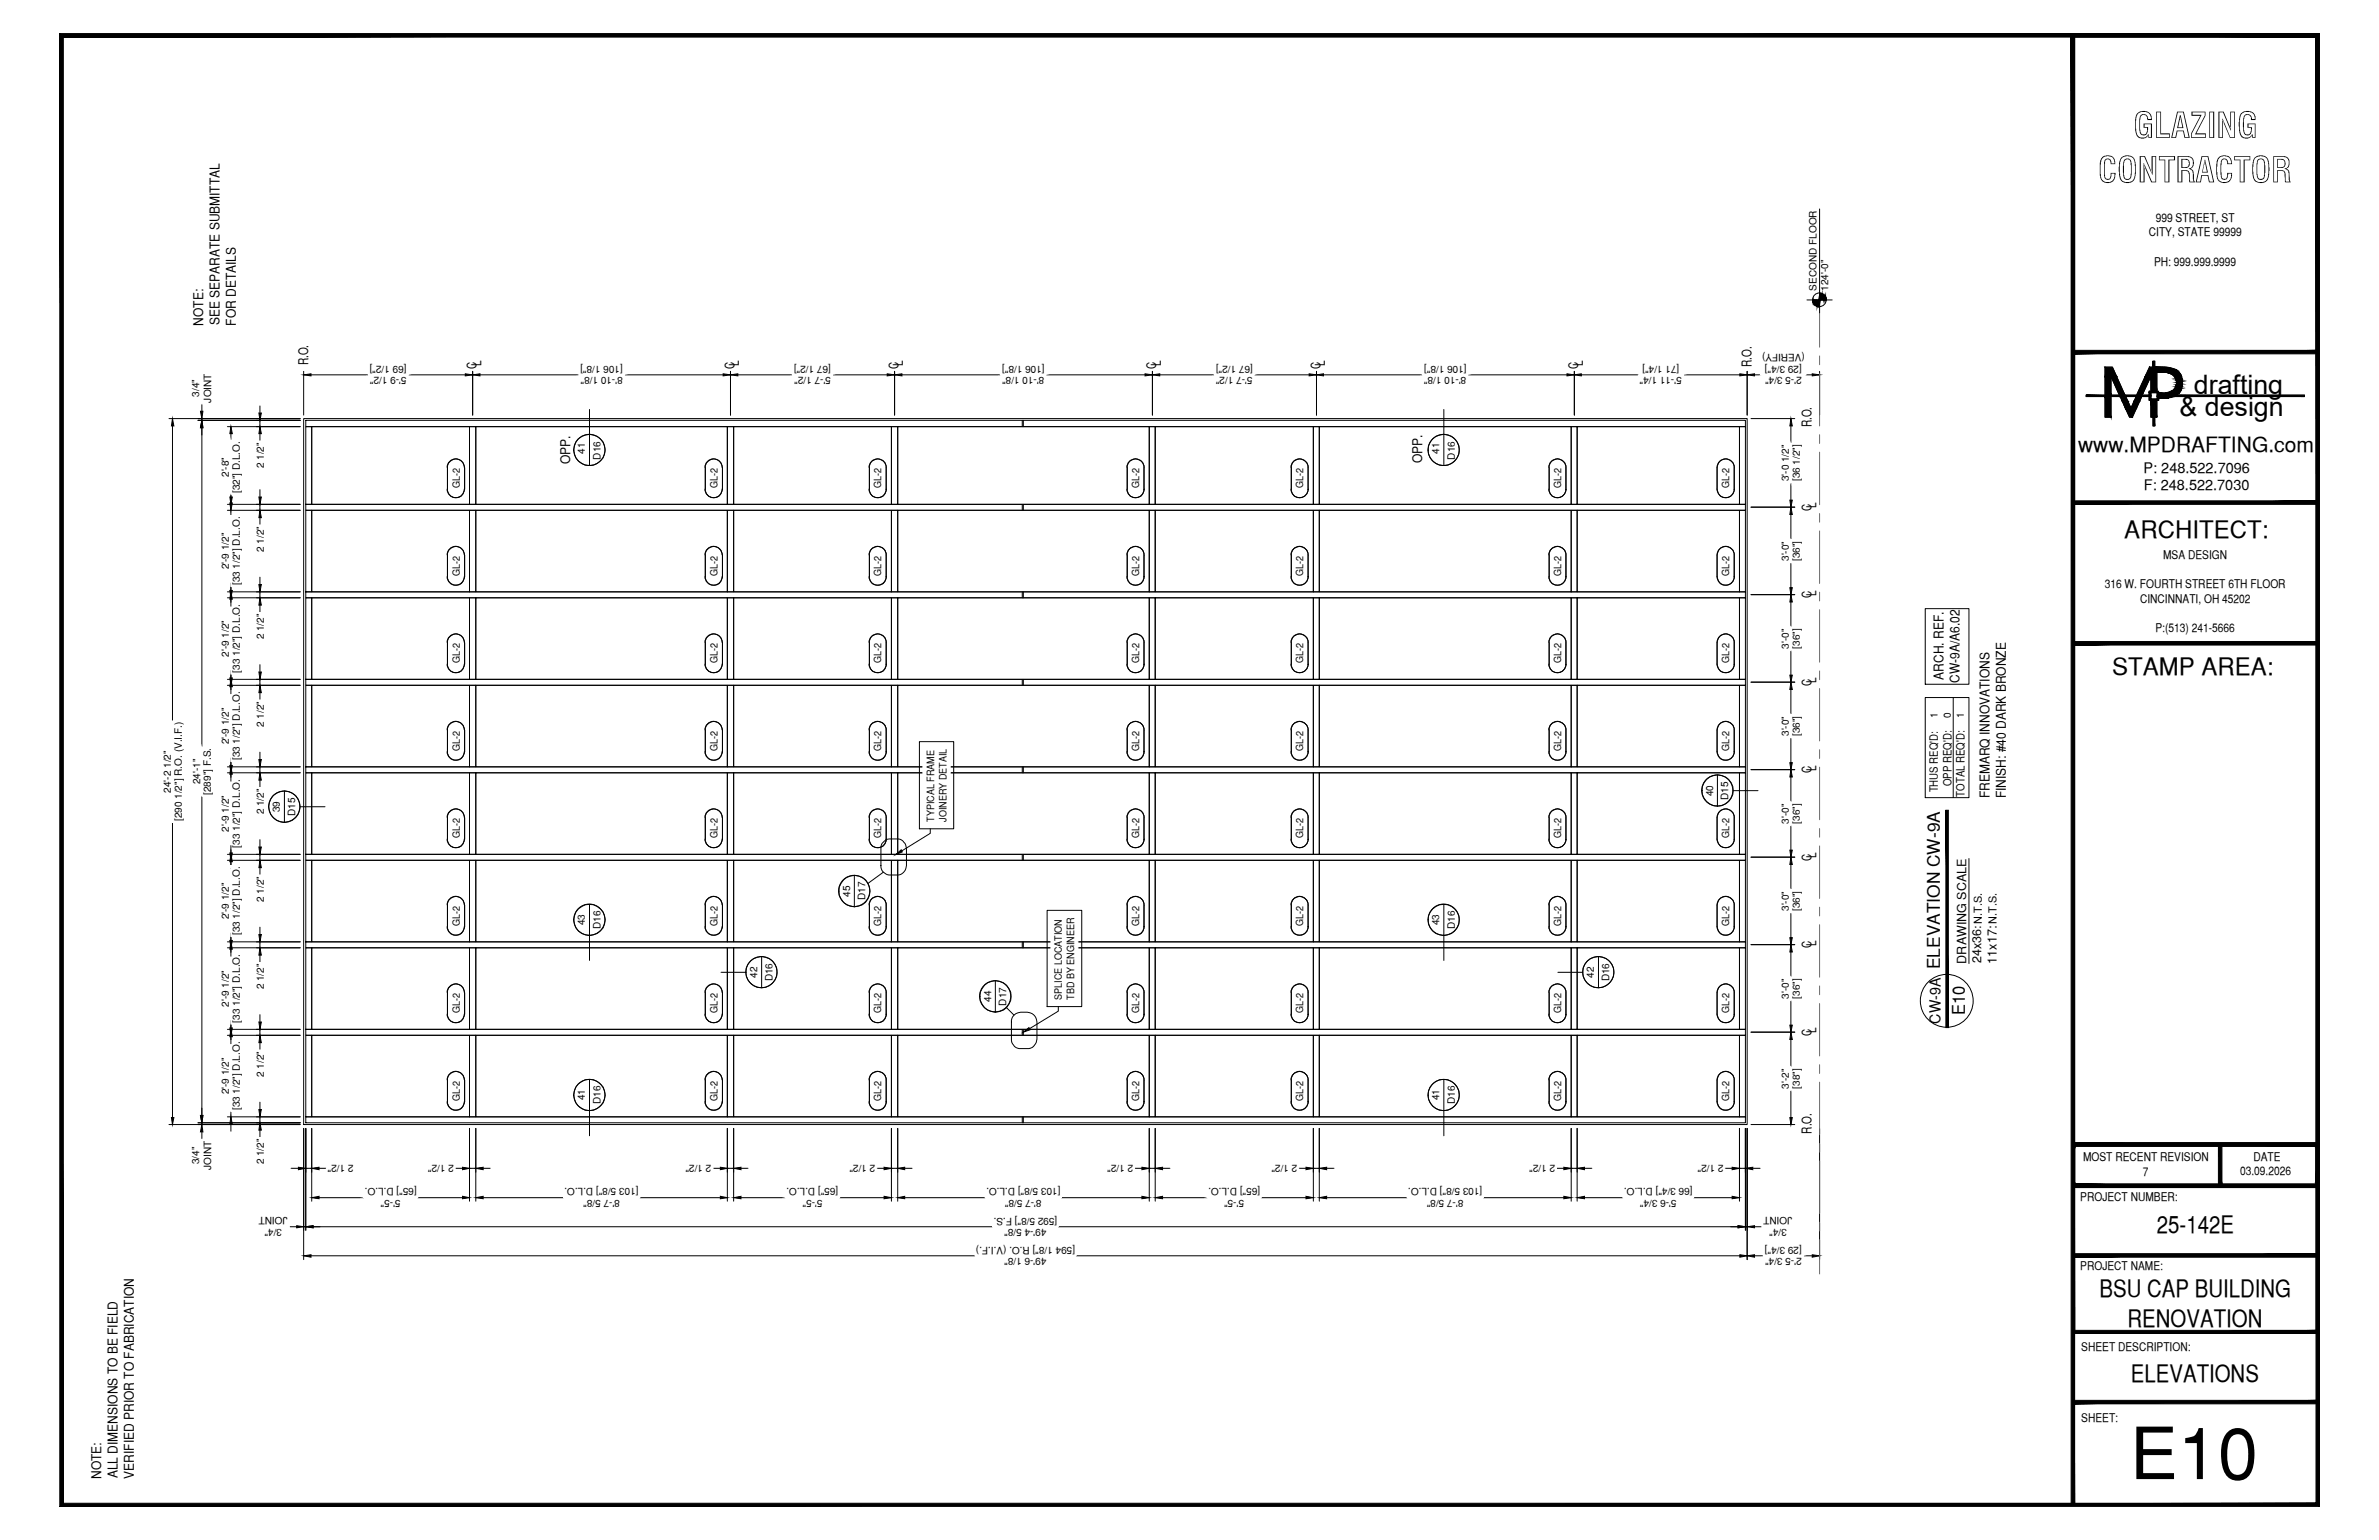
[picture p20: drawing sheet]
<svg xmlns="http://www.w3.org/2000/svg" width="432mm" height="279mm" viewBox="0 0 432 279" stroke-linecap="round" stroke-linejoin="round" font-family="sans-serif">
<defs><g id="words">
<text font-size="13.1" x="386.6" y="268.4">E10</text>
<g font-size="6.3">
<text x="387.2" y="25">GLAZING</text>
<text x="380.8" y="33.1">CONTRACTOR</text>
</g>
<g font-size="4.9">
<text x="398.2" y="71.5">drafting</text>
<text x="395.6" y="75.5">&amp; design</text>
</g>
<g font-size="4.4">
<text x="385.6" y="97.5">ARCHITECT:</text>
<text x="383.3" y="122.5">STAMP AREA:</text>
<text x="391.5" y="223.7">25-142E</text>
<text x="381.1" y="235.4">BSU CAP BUILDING</text>
<text x="386.1" y="240.7">RENOVATION</text>
<text x="386.8" y="250.7">ELEVATIONS</text>
</g>
<text font-size="3.8" x="377.2" y="82">www.MPDRAFTING.com</text>
<g font-size="3.1">
<text x="352.1" y="175.8" transform="rotate(-90 352.1 175.8)">ELEVATION CW-9A</text>
<text x="356.6" y="184.2" transform="rotate(-90 356.6 184.2)">E10</text>
</g>
<text font-size="2.7" x="352.2" y="185.7" transform="rotate(-90 352.2 185.7)">CW-9A</text>
<g font-size="2.6">
<text x="389.1" y="85.8">P: 248.522.7096</text>
<text x="389.1" y="89">F: 248.522.7030</text>
</g>
<g font-size="2.4">
<text x="36.9" y="59.1" transform="rotate(-90 36.9 59.1)">NOTE:</text>
<text x="39.8" y="59" transform="rotate(-90 39.8 59)">SEE SEPARATE SUBMITTAL</text>
<text x="42.8" y="59.1" transform="rotate(-90 42.8 59.1)">FOR DETAILS</text>
<text x="55.9" y="66.3" transform="rotate(-90 55.9 66.3)">R.O.</text>
<text x="86.5" y="66.9" transform="rotate(-90 86.5 66.9)">C</text>
<text x="87.3" y="66.5" transform="rotate(-90 87.3 66.5)">L</text>
<text x="133.3" y="66.9" transform="rotate(-90 133.3 66.9)">C</text>
<text x="134.1" y="66.5" transform="rotate(-90 134.1 66.5)">L</text>
<text x="163.1" y="66.9" transform="rotate(-90 163.1 66.9)">C</text>
<text x="163.9" y="66.5" transform="rotate(-90 163.9 66.5)">L</text>
<text x="209.9" y="66.9" transform="rotate(-90 209.9 66.9)">C</text>
<text x="210.7" y="66.5" transform="rotate(-90 210.7 66.5)">L</text>
<text x="239.6" y="66.9" transform="rotate(-90 239.6 66.9)">C</text>
<text x="240.5" y="66.5" transform="rotate(-90 240.5 66.5)">L</text>
<text x="286.4" y="66.9" transform="rotate(-90 286.4 66.9)">C</text>
<text x="287.3" y="66.5" transform="rotate(-90 287.3 66.5)">L</text>
<text x="317.9" y="66.5" transform="rotate(-90 317.9 66.5)">R.O.</text>
<text x="328.8" y="77.5" transform="rotate(-90 328.8 77.5)">R.O.</text>
<text x="103.5" y="84.3" transform="rotate(-90 103.5 84.3)">OPP.</text>
<text x="258.1" y="84.1" transform="rotate(-90 258.1 84.1)">OPP.</text>
<text x="328.8" y="92.6" transform="rotate(-90 328.8 92.6)">C</text>
<text x="329.6" y="92.2" transform="rotate(-90 329.6 92.2)">L</text>
<text x="328.8" y="108.5" transform="rotate(-90 328.8 108.5)">C</text>
<text x="329.6" y="108.1" transform="rotate(-90 329.6 108.1)">L</text>
<text x="328.8" y="124.4" transform="rotate(-90 328.8 124.4)">C</text>
<text x="329.6" y="124" transform="rotate(-90 329.6 124)">L</text>
<text x="352.7" y="123.3" transform="rotate(-90 352.7 123.3)">ARCH. REF.</text>
<text x="355.7" y="123.9" transform="rotate(-90 355.7 123.9)">CW-9A/A6.02</text>
<text x="328.8" y="140.3" transform="rotate(-90 328.8 140.3)">C</text>
<text x="329.6" y="139.8" transform="rotate(-90 329.6 139.8)">L</text>
<text x="361.1" y="144.8" transform="rotate(-90 361.1 144.8)">FREMARQ INNOVATIONS</text>
<text x="364" y="144.8" transform="rotate(-90 364 144.8)">FINISH: #40 DARK BRONZE</text>
<text x="329.6" y="155.7" transform="rotate(-90 329.6 155.7)">L</text>
<text x="328.8" y="156.1" transform="rotate(-90 328.8 156.1)">C</text>
<text x="328.8" y="172" transform="rotate(-90 328.8 172)">C</text>
<text x="329.6" y="171.6" transform="rotate(-90 329.6 171.6)">L</text>
<text x="328.8" y="187.9" transform="rotate(-90 328.8 187.9)">C</text>
<text x="329.6" y="187.5" transform="rotate(-90 329.6 187.5)">L</text>
<text x="328.8" y="205.7" transform="rotate(-90 328.8 205.7)">R.O.</text>
<text x="18.4" y="268.4" transform="rotate(-90 18.4 268.4)">NOTE:</text>
<text x="21.3" y="268.2" transform="rotate(-90 21.3 268.2)">ALL DIMENSIONS TO BE FIELD</text>
<text x="24.3" y="268.3" transform="rotate(-90 24.3 268.3)">VERIFIED PRIOR TO FABRICATION</text>
</g>
<g font-size="2.3">
<text x="356.9" y="174.8" transform="rotate(-90 356.9 174.8)">DRAWING SCALE</text>
<text x="359.6" y="174.7" transform="rotate(-90 359.6 174.7)">24x36:</text>
<text x="362.4" y="174.8" transform="rotate(-90 362.4 174.8)">11x17:</text>
</g>
<g font-size="2.2">
<text x="391.3" y="40.2">999 STREET, ST</text>
<text x="390" y="42.9">CITY, STATE 99999</text>
<text x="391" y="48.2">PH: 999.999.9999</text>
<text x="392.6" y="101.3">MSA DESIGN</text>
<text x="382" y="106.7">316 W. FOURTH STREET 6TH FLOOR</text>
<text x="388.4" y="109.3">CINCINNATI, OH 45202</text>
<text x="391.2" y="114.7">P:(513) 241-5666</text>
<text x="378.1" y="210.6">MOST RECENT REVISION</text>
<text x="388.9" y="213.3">7</text>
<text x="406.6" y="213.2">03.09.2026</text>
<text x="409" y="210.6">DATE</text>
<text x="377.6" y="217.8">PROJECT NUMBER:</text>
<text x="377.6" y="230.4">PROJECT NAME:</text>
<text x="377.8" y="245.2">SHEET DESCRIPTION:</text>
<text x="377.8" y="257.9">SHEET:</text>
</g>
<g font-size="2.1">
<text x="351.7" y="143.8" transform="rotate(-90 351.7 143.8)">THUS REQ'D:</text>
<text x="354.2" y="142.6" transform="rotate(-90 354.2 142.6)">OPP REQ'D:</text>
<text x="356.6" y="144.5" transform="rotate(-90 356.6 144.5)">TOTAL REQ'D:</text>
</g>
<g font-size="2">
<text x="359.7" y="167.6" transform="rotate(-90 359.7 167.6)">N.T.S.</text>
<text x="362.4" y="167.6" transform="rotate(-90 362.4 167.6)">N.T.S.</text>
</g>
<g font-size="1.8">
<text x="329.7" y="52.7" transform="rotate(-90 329.7 52.7)">SECOND FLOOR</text>
<text x="331.9" y="52.8" transform="rotate(-90 331.9 52.8)">124'-0&quot;</text>
<text x="327.6" y="64.1" transform="rotate(180 327.6 64.1)">(VERIFY)</text>
<text x="36.1" y="71.9" transform="rotate(-90 36.1 71.9)">3/4&quot;</text>
<text x="73.8" y="68.4" transform="rotate(180 73.8 68.4)">5'-9 1/2&quot;</text>
<text x="73.8" y="66.4" transform="rotate(180 73.8 66.4)">[69 1/2&quot;]</text>
<text x="113" y="68.4" transform="rotate(180 113 68.4)">8'-10 1/8&quot;</text>
<text x="113" y="66.4" transform="rotate(180 113 66.4)">[106 1/8&quot;]</text>
<text x="150.8" y="68.4" transform="rotate(180 150.8 68.4)">5'-7 1/2&quot;</text>
<text x="150.8" y="66.4" transform="rotate(180 150.8 66.4)">[67 1/2&quot;]</text>
<text x="189.5" y="68.4" transform="rotate(180 189.5 68.4)">8'-10 1/8&quot;</text>
<text x="189.6" y="66.4" transform="rotate(180 189.6 66.4)">[106 1/8&quot;]</text>
<text x="227.3" y="68.4" transform="rotate(180 227.3 68.4)">5'-7 1/2&quot;</text>
<text x="227.4" y="66.4" transform="rotate(180 227.4 66.4)">[67 1/2&quot;]</text>
<text x="266.1" y="68.4" transform="rotate(180 266.1 68.4)">8'-10 1/8&quot;</text>
<text x="266.2" y="66.4" transform="rotate(180 266.2 66.4)">[106 1/8&quot;]</text>
<text x="304.8" y="66.4" transform="rotate(180 304.8 66.4)">[71 1/4&quot;]</text>
<text x="305.2" y="68.4" transform="rotate(180 305.2 68.4)">5'-11 1/4&quot;</text>
<text x="327" y="68.4" transform="rotate(180 327 68.4)">2'-5 3/4&quot;</text>
<text x="327" y="66.4" transform="rotate(180 327 66.4)">[29 3/4&quot;]</text>
<text x="38.4" y="73" transform="rotate(-90 38.4 73)">JOINT</text>
<text x="106.2" y="82.3" transform="rotate(-90 106.2 82.3)">41</text>
<text x="109" y="83.4" transform="rotate(-90 109 83.4)">D16</text>
<text x="261.2" y="82.3" transform="rotate(-90 261.2 82.3)">41</text>
<text x="264" y="83.4" transform="rotate(-90 264 83.4)">D16</text>
<text x="41.5" y="86.6" transform="rotate(-90 41.5 86.6)">2'-8&quot;</text>
<text x="43.6" y="89.5" transform="rotate(-90 43.6 89.5)">[32&quot;] D.L.O.</text>
<text x="47.9" y="85" transform="rotate(-90 47.9 85)">2 1/2&quot;</text>
<text x="83.4" y="88.6" transform="rotate(-90 83.4 88.6)">GL-2</text>
<text x="130.2" y="88.6" transform="rotate(-90 130.2 88.6)">GL-2</text>
<text x="160" y="88.6" transform="rotate(-90 160 88.6)">GL-2</text>
<text x="206.8" y="88.6" transform="rotate(-90 206.8 88.6)">GL-2</text>
<text x="236.5" y="88.6" transform="rotate(-90 236.5 88.6)">GL-2</text>
<text x="283.3" y="88.6" transform="rotate(-90 283.3 88.6)">GL-2</text>
<text x="313.9" y="88.6" transform="rotate(-90 313.9 88.6)">GL-2</text>
<text x="324.7" y="87.3" transform="rotate(-90 324.7 87.3)">3'-0 1/2&quot;</text>
<text x="326.7" y="87.3" transform="rotate(-90 326.7 87.3)">[36 1/2&quot;]</text>
<text x="47.9" y="100.1" transform="rotate(-90 47.9 100.1)">2 1/2&quot;</text>
<text x="324.7" y="101.8" transform="rotate(-90 324.7 101.8)">3'-0&quot;</text>
<text x="326.7" y="101.8" transform="rotate(-90 326.7 101.8)">[36&quot;]</text>
<text x="41.5" y="103.3" transform="rotate(-90 41.5 103.3)">2'-9 1/2&quot;</text>
<text x="43.6" y="106.2" transform="rotate(-90 43.6 106.2)">[33 1/2&quot;] D.L.O.</text>
<text x="83.4" y="104.5" transform="rotate(-90 83.4 104.5)">GL-2</text>
<text x="130.2" y="104.5" transform="rotate(-90 130.2 104.5)">GL-2</text>
<text x="160" y="104.5" transform="rotate(-90 160 104.5)">GL-2</text>
<text x="206.8" y="104.5" transform="rotate(-90 206.8 104.5)">GL-2</text>
<text x="236.5" y="104.5" transform="rotate(-90 236.5 104.5)">GL-2</text>
<text x="283.3" y="104.5" transform="rotate(-90 283.3 104.5)">GL-2</text>
<text x="313.9" y="104.5" transform="rotate(-90 313.9 104.5)">GL-2</text>
<text x="41.5" y="119.2" transform="rotate(-90 41.5 119.2)">2'-9 1/2&quot;</text>
<text x="47.9" y="116" transform="rotate(-90 47.9 116)">2 1/2&quot;</text>
<text x="324.7" y="117.7" transform="rotate(-90 324.7 117.7)">3'-0&quot;</text>
<text x="326.7" y="117.7" transform="rotate(-90 326.7 117.7)">[36&quot;]</text>
<text x="43.6" y="122" transform="rotate(-90 43.6 122)">[33 1/2&quot;] D.L.O.</text>
<text x="83.4" y="120.3" transform="rotate(-90 83.4 120.3)">GL-2</text>
<text x="130.2" y="120.3" transform="rotate(-90 130.2 120.3)">GL-2</text>
<text x="160" y="120.3" transform="rotate(-90 160 120.3)">GL-2</text>
<text x="206.8" y="120.3" transform="rotate(-90 206.8 120.3)">GL-2</text>
<text x="236.5" y="120.3" transform="rotate(-90 236.5 120.3)">GL-2</text>
<text x="283.3" y="120.3" transform="rotate(-90 283.3 120.3)">GL-2</text>
<text x="313.9" y="120.3" transform="rotate(-90 313.9 120.3)">GL-2</text>
<text x="47.9" y="131.9" transform="rotate(-90 47.9 131.9)">2 1/2&quot;</text>
<text x="351.7" y="130.3" transform="rotate(-90 351.7 130.3)">1</text>
<text x="354.1" y="130.3" transform="rotate(-90 354.1 130.3)">0</text>
<text x="356.4" y="130.3" transform="rotate(-90 356.4 130.3)">1</text>
<text x="41.5" y="135.1" transform="rotate(-90 41.5 135.1)">2'-9 1/2&quot;</text>
<text x="43.6" y="137.9" transform="rotate(-90 43.6 137.9)">[33 1/2&quot;] D.L.O.</text>
<text x="83.4" y="136.2" transform="rotate(-90 83.4 136.2)">GL-2</text>
<text x="130.2" y="136.2" transform="rotate(-90 130.2 136.2)">GL-2</text>
<text x="160" y="136.2" transform="rotate(-90 160 136.2)">GL-2</text>
<text x="206.8" y="136.2" transform="rotate(-90 206.8 136.2)">GL-2</text>
<text x="236.5" y="136.2" transform="rotate(-90 236.5 136.2)">GL-2</text>
<text x="283.3" y="136.2" transform="rotate(-90 283.3 136.2)">GL-2</text>
<text x="313.9" y="136.2" transform="rotate(-90 313.9 136.2)">GL-2</text>
<text x="324.7" y="133.5" transform="rotate(-90 324.7 133.5)">3'-0&quot;</text>
<text x="326.7" y="133.5" transform="rotate(-90 326.7 133.5)">[36&quot;]</text>
<text x="31" y="143.8" transform="rotate(-90 31 143.8)">24'-2 1/2&quot;</text>
<text x="36.3" y="142.3" transform="rotate(-90 36.3 142.3)">24'-1&quot;</text>
<text x="33" y="149" transform="rotate(-90 33 149)">[290 1/2&quot;] R.O. (V.I.F.)</text>
<text x="38.3" y="144.2" transform="rotate(-90 38.3 144.2)">[289&quot;] F.S.</text>
<text x="47.9" y="147.8" transform="rotate(-90 47.9 147.8)">2 1/2&quot;</text>
<text x="50.8" y="147.4" transform="rotate(-90 50.8 147.4)">39</text>
<text x="53.6" y="148" transform="rotate(-90 53.6 148)">D15</text>
<text x="169.5" y="149.1" transform="rotate(-90 169.5 149.1)">TYPICAL FRAME</text>
<text x="171.8" y="149.1" transform="rotate(-90 171.8 149.1)">JOINERY DETAIL</text>
<text x="311" y="144.5" transform="rotate(-90 311 144.5)">40</text>
<text x="313.7" y="145.1" transform="rotate(-90 313.7 145.1)">D15</text>
<text x="324.7" y="149.4" transform="rotate(-90 324.7 149.4)">3'-0&quot;</text>
<text x="326.7" y="149.4" transform="rotate(-90 326.7 149.4)">[36&quot;]</text>
<text x="41.5" y="150.9" transform="rotate(-90 41.5 150.9)">2'-9 1/2&quot;</text>
<text x="43.6" y="153.8" transform="rotate(-90 43.6 153.8)">[33 1/2&quot;] D.L.O.</text>
<text x="83.4" y="152.1" transform="rotate(-90 83.4 152.1)">GL-2</text>
<text x="130.2" y="152.1" transform="rotate(-90 130.2 152.1)">GL-2</text>
<text x="160" y="152.1" transform="rotate(-90 160 152.1)">GL-2</text>
<text x="206.8" y="152.1" transform="rotate(-90 206.8 152.1)">GL-2</text>
<text x="236.5" y="152.1" transform="rotate(-90 236.5 152.1)">GL-2</text>
<text x="283.3" y="152.1" transform="rotate(-90 283.3 152.1)">GL-2</text>
<text x="313.9" y="152.1" transform="rotate(-90 313.9 152.1)">GL-2</text>
<text x="41.5" y="166.8" transform="rotate(-90 41.5 166.8)">2'-9 1/2&quot;</text>
<text x="47.9" y="163.6" transform="rotate(-90 47.9 163.6)">2 1/2&quot;</text>
<text x="83.4" y="168" transform="rotate(-90 83.4 168)">GL-2</text>
<text x="106.2" y="167.9" transform="rotate(-90 106.2 167.9)">43</text>
<text x="130.2" y="168" transform="rotate(-90 130.2 168)">GL-2</text>
<text x="154.3" y="162.7" transform="rotate(-90 154.3 162.7)">45</text>
<text x="157" y="163.3" transform="rotate(-90 157 163.3)">D17</text>
<text x="160" y="168" transform="rotate(-90 160 168)">GL-2</text>
<text x="206.8" y="168" transform="rotate(-90 206.8 168)">GL-2</text>
<text x="236.5" y="168" transform="rotate(-90 236.5 168)">GL-2</text>
<text x="261.2" y="167.9" transform="rotate(-90 261.2 167.9)">43</text>
<text x="283.3" y="168" transform="rotate(-90 283.3 168)">GL-2</text>
<text x="313.9" y="168" transform="rotate(-90 313.9 168)">GL-2</text>
<text x="324.7" y="165.3" transform="rotate(-90 324.7 165.3)">3'-0&quot;</text>
<text x="326.7" y="165.3" transform="rotate(-90 326.7 165.3)">[36&quot;]</text>
<text x="43.6" y="169.7" transform="rotate(-90 43.6 169.7)">[33 1/2&quot;] D.L.O.</text>
<text x="109" y="168.5" transform="rotate(-90 109 168.5)">D16</text>
<text x="264" y="168.5" transform="rotate(-90 264 168.5)">D16</text>
<text x="47.9" y="179.5" transform="rotate(-90 47.9 179.5)">2 1/2&quot;</text>
<text x="137.4" y="177.4" transform="rotate(-90 137.4 177.4)">42</text>
<text x="140.2" y="178.1" transform="rotate(-90 140.2 178.1)">D16</text>
<text x="289.3" y="177.4" transform="rotate(-90 289.3 177.4)">42</text>
<text x="292.1" y="178.1" transform="rotate(-90 292.1 178.1)">D16</text>
<text x="41.5" y="182.7" transform="rotate(-90 41.5 182.7)">2'-9 1/2&quot;</text>
<text x="43.6" y="185.5" transform="rotate(-90 43.6 185.5)">[33 1/2&quot;] D.L.O.</text>
<text x="83.4" y="183.8" transform="rotate(-90 83.4 183.8)">GL-2</text>
<text x="130.2" y="183.8" transform="rotate(-90 130.2 183.8)">GL-2</text>
<text x="160" y="183.8" transform="rotate(-90 160 183.8)">GL-2</text>
<text x="179.9" y="181.8" transform="rotate(-90 179.9 181.8)">44</text>
<text x="182.6" y="182.4" transform="rotate(-90 182.6 182.4)">D17</text>
<text x="192.7" y="181.4" transform="rotate(-90 192.7 181.4)">SPLICE LOCATION</text>
<text x="194.9" y="181.4" transform="rotate(-90 194.9 181.4)">TBD BY ENGINEER</text>
<text x="206.8" y="183.8" transform="rotate(-90 206.8 183.8)">GL-2</text>
<text x="236.5" y="183.8" transform="rotate(-90 236.5 183.8)">GL-2</text>
<text x="283.3" y="183.8" transform="rotate(-90 283.3 183.8)">GL-2</text>
<text x="313.9" y="183.8" transform="rotate(-90 313.9 183.8)">GL-2</text>
<text x="324.7" y="181.2" transform="rotate(-90 324.7 181.2)">3'-0&quot;</text>
<text x="326.7" y="181.2" transform="rotate(-90 326.7 181.2)">[36&quot;]</text>
<text x="47.9" y="195.4" transform="rotate(-90 47.9 195.4)">2 1/2&quot;</text>
<text x="324.7" y="197.5" transform="rotate(-90 324.7 197.5)">3'-2&quot;</text>
<text x="326.7" y="197.5" transform="rotate(-90 326.7 197.5)">[38&quot;]</text>
<text x="41.5" y="198.6" transform="rotate(-90 41.5 198.6)">2'-9 1/2&quot;</text>
<text x="43.6" y="201.4" transform="rotate(-90 43.6 201.4)">[33 1/2&quot;] D.L.O.</text>
<text x="83.4" y="199.7" transform="rotate(-90 83.4 199.7)">GL-2</text>
<text x="106.2" y="199.6" transform="rotate(-90 106.2 199.6)">41</text>
<text x="109" y="200.3" transform="rotate(-90 109 200.3)">D16</text>
<text x="130.2" y="199.7" transform="rotate(-90 130.2 199.7)">GL-2</text>
<text x="160" y="199.7" transform="rotate(-90 160 199.7)">GL-2</text>
<text x="206.8" y="199.7" transform="rotate(-90 206.8 199.7)">GL-2</text>
<text x="236.5" y="199.7" transform="rotate(-90 236.5 199.7)">GL-2</text>
<text x="261.2" y="199.6" transform="rotate(-90 261.2 199.6)">41</text>
<text x="264" y="200.3" transform="rotate(-90 264 200.3)">D16</text>
<text x="283.3" y="199.7" transform="rotate(-90 283.3 199.7)">GL-2</text>
<text x="313.9" y="199.7" transform="rotate(-90 313.9 199.7)">GL-2</text>
<text x="36.1" y="211.2" transform="rotate(-90 36.1 211.2)">3/4&quot;</text>
<text x="38.4" y="212.2" transform="rotate(-90 38.4 212.2)">JOINT</text>
<text x="47.9" y="211.3" transform="rotate(-90 47.9 211.3)">2 1/2&quot;</text>
<text x="64.1" y="211.3" transform="rotate(180 64.1 211.3)">2 1/2&quot;</text>
<text x="75.6" y="215.6" transform="rotate(180 75.6 215.6)">[65&quot;] D.L.O.</text>
<text x="82.4" y="211.3" transform="rotate(180 82.4 211.3)">2 1/2&quot;</text>
<text x="115.9" y="215.6" transform="rotate(180 115.9 215.6)">[103 5/8&quot;] D.L.O.</text>
<text x="129.1" y="211.3" transform="rotate(180 129.1 211.3)">2 1/2&quot;</text>
<text x="152.1" y="215.6" transform="rotate(180 152.1 215.6)">[65&quot;] D.L.O.</text>
<text x="158.9" y="211.3" transform="rotate(180 158.9 211.3)">2 1/2&quot;</text>
<text x="192.5" y="215.6" transform="rotate(180 192.5 215.6)">[103 5/8&quot;] D.L.O.</text>
<text x="205.7" y="211.3" transform="rotate(180 205.7 211.3)">2 1/2&quot;</text>
<text x="228.7" y="215.6" transform="rotate(180 228.7 215.6)">[65&quot;] D.L.O.</text>
<text x="235.5" y="211.3" transform="rotate(180 235.5 211.3)">2 1/2&quot;</text>
<text x="269" y="215.6" transform="rotate(180 269 215.6)">[103 5/8&quot;] D.L.O.</text>
<text x="282.3" y="211.3" transform="rotate(180 282.3 211.3)">2 1/2&quot;</text>
<text x="307.2" y="215.6" transform="rotate(180 307.2 215.6)">[66 3/4&quot;] D.L.O.</text>
<text x="312.8" y="211.3" transform="rotate(180 312.8 211.3)">2 1/2&quot;</text>
<text x="52.2" y="220.9" transform="rotate(180 52.2 220.9)">JOINT</text>
<text x="72.7" y="217.7" transform="rotate(180 72.7 217.7)">5'-5&quot;</text>
<text x="112.5" y="217.7" transform="rotate(180 112.5 217.7)">8'-7 5/8&quot;</text>
<text x="149.3" y="217.7" transform="rotate(180 149.3 217.7)">5'-5&quot;</text>
<text x="189" y="217.7" transform="rotate(180 189 217.7)">8'-7 5/8&quot;</text>
<text x="191.9" y="220.9" transform="rotate(180 191.9 220.9)">[592 5/8&quot;] F.S.</text>
<text x="225.8" y="217.7" transform="rotate(180 225.8 217.7)">5'-5&quot;</text>
<text x="265.6" y="217.7" transform="rotate(180 265.6 217.7)">8'-7 5/8&quot;</text>
<text x="304.3" y="217.7" transform="rotate(180 304.3 217.7)">5'-6 3/4&quot;</text>
<text x="325.3" y="220.9" transform="rotate(180 325.3 220.9)">JOINT</text>
<text x="51.2" y="223" transform="rotate(180 51.2 223)">3/4&quot;</text>
<text x="189.9" y="222.9" transform="rotate(180 189.9 222.9)">49'-4 5/8&quot;</text>
<text x="195.1" y="226.2" transform="rotate(180 195.1 226.2)">[594 1/8&quot;] R.O. (V.I.F.)</text>
<text x="324.3" y="223" transform="rotate(180 324.3 223)">3/4&quot;</text>
<text x="327" y="226.2" transform="rotate(180 327 226.2)">[29 3/4&quot;]</text>
<text x="189.9" y="228.2" transform="rotate(180 189.9 228.2)">49'-6 1/8&quot;</text>
<text x="327" y="228.2" transform="rotate(180 327 228.2)">2'-5 3/4&quot;</text>
</g>
</g></defs>
<!-- layer: GLASS -->
<g fill="none" stroke="#000" stroke-width=".18">
<path d="M56.6 77.4h28.6v14.1h-28.6zM86.4 77.4h45.6v14.1h-45.6zM133.2 77.4h28.6v14.1h-28.6zM162.9 77.4h45.7v14.1h-45.7zM209.7 77.4h28.7v14.1h-28.7zM239.5 77.4h45.7v14.1h-45.7zM286.3 77.4h29.4v14.1h-29.4zM56.6 92.6h28.6v14.8h-28.6zM86.4 92.6h45.6v14.8h-45.6zM133.2 92.6h28.6v14.8h-28.6zM162.9 92.6h45.7v14.8h-45.7zM209.7 92.6h28.7v14.8h-28.7z"/>
<path d="M239.5 92.6h45.7v14.8h-45.7zM286.3 92.6h29.4v14.8h-29.4zM56.6 108.5h28.6v14.8h-28.6zM86.4 108.5h45.6v14.8h-45.6zM133.2 108.5h28.6v14.8h-28.6zM162.9 108.5h45.7v14.8h-45.7zM209.7 108.5h28.7v14.8h-28.7zM239.5 108.5h45.7v14.8h-45.7zM286.3 108.5h29.4v14.8h-29.4zM56.6 124.3h28.6v14.8h-28.6zM86.4 124.3h45.6v14.8h-45.6zM133.2 124.3h28.6v14.8h-28.6z"/>
<path d="M162.9 124.3h45.7v14.8h-45.7zM209.7 124.3h28.7v14.8h-28.7zM239.5 124.3h45.7v14.8h-45.7zM286.3 124.3h29.4v14.8h-29.4zM56.6 156.1h28.6v14.8h-28.6zM56.6 140.2h28.6v14.8h-28.6zM86.4 156.1h45.6v14.8h-45.6zM86.4 140.2h45.6v14.8h-45.6zM133.2 156.1h28.6v14.8h-28.6zM133.2 140.2h28.6v14.8h-28.6zM162.9 156.1h45.7v14.8h-45.7zM162.9 140.2h45.7v14.8h-45.7z"/>
<path d="M209.7 156.1h28.7v14.8h-28.7zM209.7 140.2h28.7v14.8h-28.7zM239.5 156.1h45.7v14.8h-45.7zM239.5 140.2h45.7v14.8h-45.7zM286.3 156.1h29.4v14.8h-29.4zM286.3 140.2h29.4v14.8h-29.4zM56.6 172h28.6v14.8h-28.6zM86.4 172h45.6v14.8h-45.6zM133.2 172h28.6v14.8h-28.6zM162.9 172h45.7v14.8h-45.7zM209.7 172h28.7v14.8h-28.7zM239.5 172h45.7v14.8h-45.7z"/>
<path d="M286.3 172h29.4v14.8h-29.4zM56.6 187.8h28.6v14.8h-28.6zM86.4 187.8h45.6v14.8h-45.6zM133.2 187.8h28.6v14.8h-28.6zM162.9 187.8h45.7v14.8h-45.7zM209.7 187.8h28.7v14.8h-28.7zM239.5 187.8h45.7v14.8h-45.7zM286.3 187.8h29.4v14.8h-29.4z"/>
</g>
<!-- layer: COMPONENTS -->
<g fill="none" stroke="#000" stroke-width=".18">
<path d="M55.5 76.3h261.3v1.1h-261.3zM55.5 77.4h1.1v14.1h-1.1zM85.2 77.4h1.2v14.1h-1.2zM132 77.4h1.2v14.1h-1.2zM161.8 77.4h1.1v14.1h-1.1zM185.5 76.3v1.1M185.7 76.3v1.1M208.6 77.4h1.1v14.1h-1.1zM238.4 77.4h1.1v14.1h-1.1zM285.2 77.4h1.1v14.1h-1.1zM315.7 77.4h1.1v14.1h-1.1zM55.5 92.6h1.1v14.8h-1.1z"/>
<path d="M55.5 91.5h261.3v1.1h-261.3zM85.2 92.6h1.2v14.8h-1.2zM132 92.6h1.2v14.8h-1.2zM161.8 92.6h1.1v14.8h-1.1zM185.5 91.5v1.1M185.7 91.5v1.1M208.6 92.6h1.1v14.8h-1.1zM238.4 92.6h1.1v14.8h-1.1zM285.2 92.6h1.1v14.8h-1.1zM315.7 92.6h1.1v14.8h-1.1zM55.5 108.5h1.1v14.8h-1.1zM55.5 107.4h261.3v1.1h-261.3z"/>
<path d="M85.2 108.5h1.2v14.8h-1.2zM132 108.5h1.2v14.8h-1.2zM161.8 108.5h1.1v14.8h-1.1zM185.5 107.4v1.1M185.7 107.4v1.1M208.6 108.5h1.1v14.8h-1.1zM238.4 108.5h1.1v14.8h-1.1zM285.2 108.5h1.1v14.8h-1.1zM315.7 108.5h1.1v14.8h-1.1zM55.5 139.1h261.3v1.1h-261.3zM55.5 124.3h1.1v14.8h-1.1zM55.5 123.3h261.3v1h-261.3z"/>
<path d="M85.2 124.3h1.2v14.8h-1.2zM132 124.3h1.2v14.8h-1.2zM161.8 124.3h1.1v14.8h-1.1zM185.5 123.3v1M185.5 139.1v1.1M185.7 123.3v1M185.7 139.1v1.1M208.6 124.3h1.1v14.8h-1.1zM238.4 124.3h1.1v14.8h-1.1zM285.2 124.3h1.1v14.8h-1.1zM315.7 124.3h1.1v14.8h-1.1zM55.5 155h261.3v1.1h-261.3z"/>
<path d="M55.5 156.1h1.1v14.8h-1.1zM55.5 140.2h1.1v14.8h-1.1zM85.2 156.1h1.2v14.8h-1.2zM85.2 140.2h1.2v14.8h-1.2zM132 156.1h1.2v14.8h-1.2zM132 140.2h1.2v14.8h-1.2zM161.8 156.1h1.1v14.8h-1.1zM161.8 140.2h1.1v14.8h-1.1zM185.5 155v1.1M185.7 155v1.1M208.6 156.1h1.1v14.8h-1.1zM208.6 140.2h1.1v14.8h-1.1z"/>
<path d="M238.4 156.1h1.1v14.8h-1.1zM238.4 140.2h1.1v14.8h-1.1zM285.2 156.1h1.1v14.8h-1.1zM285.2 140.2h1.1v14.8h-1.1zM315.7 156.1h1.1v14.8h-1.1zM315.7 140.2h1.1v14.8h-1.1zM55.5 170.9h261.3v1.1h-261.3zM55.5 172h1.1v14.8h-1.1zM85.2 172h1.2v14.8h-1.2zM132 172h1.2v14.8h-1.2zM161.8 172h1.1v14.8h-1.1zM185.5 170.9v1.1"/>
<path d="M185.7 170.9v1.1M208.6 172h1.1v14.8h-1.1zM238.4 172h1.1v14.8h-1.1zM285.2 172h1.1v14.8h-1.1zM315.7 172h1.1v14.8h-1.1zM55.5 186.8h261.3v1h-261.3zM55.5 187.8h1.1v14.8h-1.1zM85.2 187.8h1.2v14.8h-1.2zM132 187.8h1.2v14.8h-1.2zM161.8 187.8h1.1v14.8h-1.1zM185.5 186.8v1M185.7 186.8v1"/>
<path d="M208.6 187.8h1.1v14.8h-1.1zM238.4 187.8h1.1v14.8h-1.1zM285.2 187.8h1.1v14.8h-1.1zM315.7 187.8h1.1v14.8h-1.1zM55.5 202.6h261.3v1.1h-261.3zM185.5 202.6v1.1M185.7 202.6v1.1"/>
</g>
<!-- layer: GLASS TAG -->
<g fill="none" stroke="#fff" stroke-width=".18">
<path d="M81.2 84.5v4.5v-4.2M84.3 84.8v4v-4.3v4.5M128 84.5v4.5v-4.2M131.1 84.8v4v-4.3v4.5M157.8 84.5v4.5v-4.2M160.8 84.8v4v-4.3v4.5M204.6 84.5v4.5v-4.2M207.6 84.8v4v-4.3v4.5M234.4 84.5v4.5v-4.2M237.4 84.8v4v-4.3v4.5M281.2 84.5v4.5v-4.2M284.2 84.8v4v-4.3v4.5"/>
<path d="M311.7 84.5v4.5v-4.2M314.8 84.8v4v-4.3v4.5M81.2 116.3v4.5v-4.2M81.2 100.4v4.5v-4.2M84.3 116.6v3.9v-4.2v4.5M84.3 100.7v3.9v-4.2v4.5M128 116.3v4.5v-4.2M128 100.4v4.5v-4.2M131.1 116.6v3.9v-4.2v4.5M131.1 100.7v3.9v-4.2v4.5M157.8 116.3v4.5v-4.2M157.8 100.4v4.5v-4.2"/>
<path d="M160.8 116.6v3.9v-4.2v4.5M160.8 100.7v3.9v-4.2v4.5M204.6 116.3v4.5v-4.2M204.6 100.4v4.5v-4.2M207.6 116.6v3.9v-4.2v4.5M207.6 100.7v3.9v-4.2v4.5M234.4 116.3v4.5v-4.2M234.4 100.4v4.5v-4.2M237.4 116.6v3.9v-4.2v4.5M237.4 100.7v3.9v-4.2v4.5M281.2 116.3v4.5v-4.2M281.2 100.4v4.5v-4.2"/>
<path d="M284.2 116.6v3.9v-4.2v4.5M284.2 100.7v3.9v-4.2v4.5M311.7 116.3v4.5v-4.2M311.7 100.4v4.5v-4.2M314.8 116.6v3.9v-4.2v4.5M314.8 100.7v3.9v-4.2v4.5M81.2 132.1v4.6v-4.2M84.3 132.5v3.9v-4.3v4.6M128 132.1v4.6v-4.2M131.1 132.5v3.9v-4.3v4.6M157.8 132.1v4.6v-4.2M160.8 132.5v3.9v-4.3v4.6"/>
<path d="M204.6 132.1v4.6v-4.2M207.6 132.5v3.9v-4.3v4.6M234.4 132.1v4.6v-4.2M237.4 132.5v3.9v-4.3v4.6M281.2 132.1v4.6v-4.2M284.2 132.5v3.9v-4.3v4.6M311.7 132.1v4.6v-4.2M314.8 132.5v3.9v-4.3v4.6M81.2 148v4.5v-4.2M84.3 148.3v4v-4.3v4.5M128 148v4.5v-4.2M131.1 148.3v4v-4.3v4.5"/>
<path d="M157.8 148v4.5v-4.2M160.8 148.3v4v-4.3v4.5M204.6 148v4.5v-4.2M207.6 148.3v4v-4.3v4.5M234.4 148v4.5v-4.2M237.4 148.3v4v-4.3v4.5M281.2 148v4.5v-4.2M284.2 148.3v4v-4.3v4.5M311.7 148v4.5v-4.2M314.8 148.3v4v-4.3v4.5M81.2 179.8v4.5v-4.2M81.2 163.9v4.5v-4.2"/>
<path d="M84.3 164.2v3.9v-4.2v4.5M128 179.8v4.5v-4.2M128 163.9v4.5v-4.2M131.1 164.2v3.9v-4.2v4.5M157.8 179.8v4.5v-4.2M157.8 163.9v4.5v-4.2M160.8 164.2v3.9v-4.2v4.5M204.6 179.8v4.5v-4.2M204.6 163.9v4.5v-4.2M207.6 164.2v3.9v-4.2v4.5M234.4 179.8v4.5v-4.2M234.4 163.9v4.5v-4.2"/>
<path d="M237.4 164.2v3.9v-4.2v4.5M281.2 179.8v4.5v-4.2M281.2 163.9v4.5v-4.2M284.2 164.2v3.9v-4.2v4.5M311.7 179.8v4.5v-4.2M311.7 163.9v4.5v-4.2M314.8 164.2v3.9v-4.2v4.5M81.2 195.6v4.6v-4.2M84.3 196v3.9v-4.3v4.6M84.3 180.1v3.9v-4.2v4.5M128 195.6v4.6v-4.2M131.1 196v3.9v-4.3v4.6"/>
<path d="M131.1 180.1v3.9v-4.2v4.5M157.8 195.6v4.6v-4.2M160.8 196v3.9v-4.3v4.6M160.8 180.1v3.9v-4.2v4.5M204.6 195.6v4.6v-4.2M207.6 196v3.9v-4.3v4.6M207.6 180.1v3.9v-4.2v4.5M234.4 195.6v4.6v-4.2M237.4 196v3.9v-4.3v4.6M237.4 180.1v3.9v-4.2v4.5M281.2 195.6v4.6v-4.2M284.2 196v3.9v-4.3v4.6"/>
<path d="M284.2 180.1v3.9v-4.2v4.5M311.7 195.6v4.6v-4.2M314.8 196v3.9v-4.3v4.6M314.8 180.1v3.9v-4.2v4.5"/>
</g>
<g fill="#fff" stroke="#fff" stroke-width=".18">
<path d="M81.2 195.6l.2 5.1-.2-.5zM81.4 195.1l-.2 .5 .2 5.1zM81.4 195.1l.4 6-.4-.4zM81.4 195.1l.4 6v-6.3zM81.8 194.8l.4 6.6-.4-.3zM81.8 194.8l.4 6.6v-6.9zM82.2 194.5l.5 6.9h-.5zM82.2 194.5l.5 6.9v-7zM82.7 194.4l.6 7h-.6zM82.7 194.4l.6 7v-6.9zM83.3 194.5l.5 6.6-.5 .3zM83.3 194.5l.5 6.6v-6.3zM83.8 194.8l.3 5.9-.3 .4zM83.8 194.8l.3 5.9v-5.6zM84.1 195.1l.2 5.1-.2 .5zM84.1 195.1l.2 5.1v-4.6z"/>
<path d="M81.2 179.8l.2 5-.2-.5zM81.4 179.3l-.2 .5 .2 5zM81.4 179.3l.4 5.9-.4-.4zM81.4 179.3l.4 5.9v-6.3zM81.8 178.9l.4 6.6-.4-.3zM81.8 178.9l.4 6.6v-6.9zM82.2 178.6l.5 6.9h-.5zM82.2 178.6l.5 6.9v-7zM82.7 178.5l.6 7h-.6zM82.7 178.5l.6 7v-6.9zM83.3 178.6l.5 6.6-.5 .3zM83.3 178.6l.5 6.6v-6.3zM83.8 178.9l.3 5.9-.3 .4zM83.8 178.9l.3 5.9v-5.5zM84.1 179.3l.2 5-.2 .5zM84.1 179.3l.2 5v-4.5z"/>
<path d="M311.7 195.6l.2 5.1-.2-.5zM311.9 195.1l-.2 .5 .2 5.1zM311.9 195.1l.3 6-.3-.4zM312.2 194.8l-.3 .3 .3 6zM312.2 194.8l.5 6.6-.5-.3zM312.2 194.8l.5 6.6v-6.9zM312.7 194.5l.5 6.9h-.5zM312.7 194.5l.5 6.9v-7zM313.2 194.4l.6 7h-.6zM313.2 194.4l.6 7v-6.9zM313.8 194.5l.4 6.6-.4 .3zM313.8 194.5l.4 6.6v-6.3zM314.2 194.8l.4 5.9-.4 .4zM314.2 194.8l.4 5.9v-5.6zM314.6 195.1l.2 5.1-.2 .5zM314.6 195.1l.2 5.1v-4.6z"/>
<path d="M311.7 179.8l.2 5-.2-.5zM311.9 179.3l-.2 .5 .2 5zM311.9 179.3l.3 5.9-.3-.4zM312.2 178.9l-.3 .4 .3 5.9zM312.2 178.9l.5 6.6-.5-.3zM312.2 178.9l.5 6.6v-6.9zM312.7 178.6l.5 6.9h-.5zM312.7 178.6l.5 6.9v-7zM313.2 178.5l.6 7h-.6zM313.2 178.5l.6 7v-6.9zM313.8 178.6l.4 6.6-.4 .3zM313.8 178.6l.4 6.6v-6.3zM314.2 178.9l.4 5.9-.4 .4zM314.2 178.9l.4 5.9v-5.5zM314.6 179.3l.2 5-.2 .5zM314.6 179.3l.2 5v-4.5z"/>
<path d="M81.2 163.9l.2 5-.2-.5zM81.4 163.4l-.2 .5 .2 5zM81.4 163.4l.4 6-.4-.5zM81.4 163.4l.4 6v-6.4zM81.8 163l.4 6.6-.4-.2zM81.8 163l.4 6.6v-6.8zM82.2 162.8l.5 6.9-.5-.1zM82.2 162.8l.5 6.9v-7.1zM82.7 162.6l.6 7-.6 .1zM82.7 162.6l.6 7v-6.8zM83.3 162.8l.5 6.6-.5 .2zM83.3 162.8l.5 6.6v-6.4zM83.8 163l.3 5.9-.3 .5zM83.8 163l.3 5.9v-5.5zM84.1 163.4l.2 5-.2 .5zM84.1 163.4l.2 5v-4.5z"/>
<path d="M311.7 163.9l.2 5-.2-.5zM311.9 163.4l-.2 .5 .2 5zM311.9 163.4l.3 6-.3-.5zM312.2 163l-.3 .4 .3 6zM312.2 163l.5 6.6-.5-.2zM312.2 163l.5 6.6v-6.8zM312.7 162.8l.5 6.9-.5-.1zM312.7 162.8l.5 6.9v-7.1zM313.2 162.6l.6 7-.6 .1zM313.2 162.6l.6 7v-6.8zM313.8 162.8l.4 6.6-.4 .2zM313.8 162.8l.4 6.6v-6.4zM314.2 163l.4 5.9-.4 .5zM314.2 163l.4 5.9v-5.5zM314.6 163.4l.2 5-.2 .5zM314.6 163.4l.2 5v-4.5z"/>
<path d="M81.2 148l.2 5-.2-.5zM81.4 147.5l-.2 .5 .2 5zM81.4 147.5l.4 6-.4-.5zM81.4 147.5l.4 6v-6.4zM81.8 147.1l.4 6.6-.4-.2zM81.8 147.1l.4 6.6v-6.8zM82.2 146.9l.5 6.9-.5-.1zM82.2 146.9l.5 6.9v-7.1zM82.7 146.7l.6 7-.6 .1zM82.7 146.7l.6 7v-6.8zM83.3 146.9l.5 6.6-.5 .2zM83.3 146.9l.5 6.6v-6.4zM83.8 147.1l.3 5.9-.3 .5zM83.8 147.1l.3 5.9v-5.5zM84.1 147.5l.2 5-.2 .5zM84.1 147.5l.2 5v-4.5z"/>
<path d="M311.7 148l.2 5-.2-.5zM311.9 147.5l-.2 .5 .2 5zM311.9 147.5l.3 6-.3-.5zM312.2 147.1l-.3 .4 .3 6zM312.2 147.1l.5 6.6-.5-.2zM312.2 147.1l.5 6.6v-6.8zM312.7 146.9l.5 6.9-.5-.1zM312.7 146.9l.5 6.9v-7.1zM313.2 146.7l.6 7-.6 .1zM313.2 146.7l.6 7v-6.8zM313.8 146.9l.4 6.6-.4 .2zM313.8 146.9l.4 6.6v-6.4zM314.2 147.1l.4 5.9-.4 .5zM314.2 147.1l.4 5.9v-5.5zM314.6 147.5l.2 5-.2 .5zM314.6 147.5l.2 5v-4.5z"/>
<path d="M81.2 132.1l.2 5.1-.2-.5zM81.4 131.6l-.2 .5 .2 5.1zM81.4 131.6l.4 6-.4-.4zM81.4 131.6l.4 6v-6.3zM81.8 131.3l.4 6.6-.4-.3zM81.8 131.3l.4 6.6v-6.9zM82.2 131l.5 6.9h-.5zM82.2 131l.5 6.9v-7zM82.7 130.9l.6 7h-.6zM82.7 130.9l.6 7v-6.9zM83.3 131l.5 6.6-.5 .3zM83.3 131l.5 6.6v-6.3zM83.8 131.3l.3 5.9-.3 .4zM83.8 131.3l.3 5.9v-5.6zM84.1 131.6l.2 5.1-.2 .5zM84.1 131.6l.2 5.1v-4.6z"/>
<path d="M311.7 132.1l.2 5.1-.2-.5zM311.9 131.6l-.2 .5 .2 5.1zM311.9 131.6l.3 6-.3-.4zM312.2 131.3l-.3 .3 .3 6zM312.2 131.3l.5 6.6-.5-.3zM312.2 131.3l.5 6.6v-6.9zM312.7 131l.5 6.9h-.5zM312.7 131l.5 6.9v-7zM313.2 130.9l.6 7h-.6zM313.2 130.9l.6 7v-6.9zM313.8 131l.4 6.6-.4 .3zM313.8 131l.4 6.6v-6.3zM314.2 131.3l.4 5.9-.4 .4zM314.2 131.3l.4 5.9v-5.6zM314.6 131.6l.2 5.1-.2 .5zM314.6 131.6l.2 5.1v-4.6z"/>
<path d="M81.2 116.3l.2 5-.2-.5zM81.4 115.8l-.2 .5 .2 5zM81.4 115.8l.4 5.9-.4-.4zM81.4 115.8l.4 5.9v-6.3zM81.8 115.4l.4 6.6-.4-.3zM81.8 115.4l.4 6.6v-6.9zM82.2 115.1l.5 6.9h-.5zM82.2 115.1l.5 6.9v-7zM82.7 115l.6 7h-.6zM82.7 115l.6 7v-6.9zM83.3 115.1l.5 6.6-.5 .3zM83.3 115.1l.5 6.6v-6.3zM83.8 115.4l.3 5.9-.3 .4zM83.8 115.4l.3 5.9v-5.5zM84.1 115.8l.2 5-.2 .5zM84.1 115.8l.2 5v-4.5z"/>
<path d="M311.7 116.3l.2 5-.2-.5zM311.9 115.8l-.2 .5 .2 5zM311.9 115.8l.3 5.9-.3-.4zM312.2 115.4l-.3 .4 .3 5.9zM312.2 115.4l.5 6.6-.5-.3zM312.2 115.4l.5 6.6v-6.9zM312.7 115.1l.5 6.9h-.5zM312.7 115.1l.5 6.9v-7zM313.2 115l.6 7h-.6zM313.2 115l.6 7v-6.9zM313.8 115.1l.4 6.6-.4 .3zM313.8 115.1l.4 6.6v-6.3zM314.2 115.4l.4 5.9-.4 .4zM314.2 115.4l.4 5.9v-5.5zM314.6 115.8l.2 5-.2 .5zM314.6 115.8l.2 5v-4.5z"/>
<path d="M81.2 84.5l.2 5-.2-.5zM81.4 84l-.2 .5 .2 5zM81.4 84l.4 6-.4-.5zM81.4 84l.4 6v-6.4zM81.8 83.6l.4 6.6-.4-.2zM81.8 83.6l.4 6.6v-6.8zM82.2 83.4l.5 6.9-.5-.1zM82.2 83.4l.5 6.9v-7.1zM82.7 83.2l.6 7-.6 .1zM82.7 83.2l.6 7v-6.8zM83.3 83.4l.5 6.6-.5 .2zM83.3 83.4l.5 6.6v-6.4zM83.8 83.6l.3 5.9-.3 .5zM83.8 83.6l.3 5.9v-5.5zM84.1 84l.2 5-.2 .5zM84.1 84l.2 5v-4.5z"/>
<path d="M311.7 84.5l.2 5-.2-.5zM311.9 84l-.2 .5 .2 5zM311.9 84l.3 6-.3-.5zM312.2 83.6l-.3 .4 .3 6zM312.2 83.6l.5 6.6-.5-.2zM312.2 83.6l.5 6.6v-6.8zM312.7 83.4l.5 6.9-.5-.1zM312.7 83.4l.5 6.9v-7.1zM313.2 83.2l.6 7-.6 .1zM313.2 83.2l.6 7v-6.8zM313.8 83.4l.4 6.6-.4 .2zM313.8 83.4l.4 6.6v-6.4zM314.2 83.6l.4 5.9-.4 .5zM314.2 83.6l.4 5.9v-5.5zM314.6 84l.2 5-.2 .5zM314.6 84l.2 5v-4.5z"/>
<path d="M128 195.6l.2 5.1-.2-.5zM128.2 195.1l-.2 .5 .2 5.1zM128.2 195.1l.4 6-.4-.4zM128.6 194.8l-.4 .3 .4 6zM128.6 194.8l.4 6.6-.4-.3zM128.6 194.8l.4 6.6v-6.9zM129 194.5l.5 6.9h-.5zM129 194.5l.5 6.9v-7zM129.5 194.4l.6 7h-.6zM129.5 194.4l.6 7v-6.9zM130.1 194.5l.5 6.6-.5 .3zM130.1 194.5l.5 6.6v-6.3zM130.6 194.8l.3 5.9-.3 .4zM130.6 194.8l.3 5.9v-5.6zM130.9 195.1l.2 5.1-.2 .5zM130.9 195.1l.2 5.1v-4.6z"/>
<path d="M128 179.8l.2 5-.2-.5zM128.2 179.3l-.2 .5 .2 5zM128.2 179.3l.4 5.9-.4-.4zM128.6 178.9l-.4 .4 .4 5.9zM128.6 178.9l.4 6.6-.4-.3zM128.6 178.9l.4 6.6v-6.9zM129 178.6l.5 6.9h-.5zM129 178.6l.5 6.9v-7zM129.5 178.5l.6 7h-.6zM129.5 178.5l.6 7v-6.9zM130.1 178.6l.5 6.6-.5 .3zM130.1 178.6l.5 6.6v-6.3zM130.6 178.9l.3 5.9-.3 .4zM130.6 178.9l.3 5.9v-5.5zM130.9 179.3l.2 5-.2 .5zM130.9 179.3l.2 5v-4.5z"/>
<path d="M128 163.9l.2 5-.2-.5zM128.2 163.4l-.2 .5 .2 5zM128.2 163.4l.4 6-.4-.5zM128.6 163l-.4 .4 .4 6zM128.6 163l.4 6.6-.4-.2zM128.6 163l.4 6.6v-6.8zM129 162.8l.5 6.9-.5-.1zM129 162.8l.5 6.9v-7.1zM129.5 162.6l.6 7-.6 .1zM129.5 162.6l.6 7v-6.8zM130.1 162.8l.5 6.6-.5 .2zM130.1 162.8l.5 6.6v-6.4zM130.6 163l.3 5.9-.3 .5zM130.6 163l.3 5.9v-5.5zM130.9 163.4l.2 5-.2 .5zM130.9 163.4l.2 5v-4.5z"/>
<path d="M128 148l.2 5-.2-.5zM128.2 147.5l-.2 .5 .2 5zM128.2 147.5l.4 6-.4-.5zM128.2 147.5l.4 6v-6.4zM128.6 147.1l.4 6.6-.4-.2zM128.6 147.1l.4 6.6v-6.8zM129 146.9l.5 6.9-.5-.1zM129 146.9l.5 6.9v-7.1zM129.5 146.7l.6 7-.6 .1zM129.5 146.7l.6 7v-6.8zM130.1 146.9l.5 6.6-.5 .2zM130.1 146.9l.5 6.6v-6.4zM130.6 147.1l.3 5.9-.3 .5zM130.6 147.1l.3 5.9v-5.5zM130.9 147.5l.2 5-.2 .5zM130.9 147.5l.2 5v-4.5z"/>
<path d="M128 132.1l.2 5.1-.2-.5zM128.2 131.6l-.2 .5 .2 5.1zM128.2 131.6l.4 6-.4-.4zM128.6 131.3l-.4 .3 .4 6zM128.6 131.3l.4 6.6-.4-.3zM128.6 131.3l.4 6.6v-6.9zM129 131l.5 6.9h-.5zM129 131l.5 6.9v-7zM129.5 130.9l.6 7h-.6zM129.5 130.9l.6 7v-6.9zM130.1 131l.5 6.6-.5 .3zM130.1 131l.5 6.6v-6.3zM130.6 131.3l.3 5.9-.3 .4zM130.6 131.3l.3 5.9v-5.6zM130.9 131.6l.2 5.1-.2 .5zM130.9 131.6l.2 5.1v-4.6z"/>
<path d="M128 116.3l.2 5-.2-.5zM128.2 115.8l-.2 .5 .2 5zM128.2 115.8l.4 5.9-.4-.4zM128.6 115.4l-.4 .4 .4 5.9zM128.6 115.4l.4 6.6-.4-.3zM128.6 115.4l.4 6.6v-6.9zM129 115.1l.5 6.9h-.5zM129 115.1l.5 6.9v-7zM129.5 115l.6 7h-.6zM129.5 115l.6 7v-6.9zM130.1 115.1l.5 6.6-.5 .3zM130.1 115.1l.5 6.6v-6.3zM130.6 115.4l.3 5.9-.3 .4zM130.6 115.4l.3 5.9v-5.5zM130.9 115.8l.2 5-.2 .5zM130.9 115.8l.2 5v-4.5z"/>
<path d="M128 84.5l.2 5-.2-.5zM128.2 84l-.2 .5 .2 5zM128.2 84l.4 6-.4-.5zM128.6 83.6l-.4 .4 .4 6zM128.6 83.6l.4 6.6-.4-.2zM128.6 83.6l.4 6.6v-6.8zM129 83.4l.5 6.9-.5-.1zM129 83.4l.5 6.9v-7.1zM129.5 83.2l.6 7-.6 .1zM129.5 83.2l.6 7v-6.8zM130.1 83.4l.5 6.6-.5 .2zM130.1 83.4l.5 6.6v-6.4zM130.6 83.6l.3 5.9-.3 .5zM130.6 83.6l.3 5.9v-5.5zM130.9 84l.2 5-.2 .5zM130.9 84l.2 5v-4.5z"/>
<path d="M157.8 195.6l.2 5.1-.2-.5zM158 195.1l-.2 .5 .2 5.1zM158 195.1l.3 6-.3-.4zM158.3 194.8l-.3 .3 .3 6zM158.3 194.8l.5 6.6-.5-.3zM158.3 194.8l.5 6.6v-6.9zM158.8 194.5l.5 6.9h-.5zM158.8 194.5l.5 6.9v-7zM159.3 194.4l.5 7h-.5zM159.3 194.4l.5 7v-6.9zM159.8 194.5l.5 6.6-.5 .3zM159.8 194.5l.5 6.6v-6.3zM160.3 194.8l.4 5.9-.4 .4zM160.3 194.8l.4 5.9v-5.6zM160.7 195.1l.1 5.1-.1 .5zM160.7 195.1l.1 5.1v-4.6z"/>
<path d="M157.8 179.8l.2 5-.2-.5zM158 179.3l-.2 .5 .2 5zM158 179.3l.3 5.9-.3-.4zM158.3 178.9l-.3 .4 .3 5.9zM158.3 178.9l.5 6.6-.5-.3zM158.3 178.9l.5 6.6v-6.9zM158.8 178.6l.5 6.9h-.5zM158.8 178.6l.5 6.9v-7zM159.3 178.5l.5 7h-.5zM159.3 178.5l.5 7v-6.9zM159.8 178.6l.5 6.6-.5 .3zM159.8 178.6l.5 6.6v-6.3zM160.3 178.9l.4 5.9-.4 .4zM160.3 178.9l.4 5.9v-5.5zM160.7 179.3l.1 5-.1 .5zM160.7 179.3l.1 5v-4.5z"/>
<path d="M157.8 163.9l.2 5-.2-.5zM158 163.4l-.2 .5 .2 5zM158 163.4l.3 6-.3-.5zM158.3 163l-.3 .4 .3 6zM158.3 163l.5 6.6-.5-.2zM158.3 163l.5 6.6v-6.8zM158.8 162.8l.5 6.9-.5-.1zM158.8 162.8l.5 6.9v-7.1zM159.3 162.6l.5 7-.5 .1zM159.3 162.6l.5 7v-6.8zM159.8 162.8l.5 6.6-.5 .2zM159.8 162.8l.5 6.6v-6.4zM160.3 163l.4 5.9-.4 .5zM160.3 163l.4 5.9v-5.5zM160.7 163.4l.1 5-.1 .5zM160.7 163.4l.1 5v-4.5z"/>
<path d="M157.8 148l.2 5-.2-.5zM158 147.5l-.2 .5 .2 5zM158 147.5l.3 6-.3-.5zM158.3 147.1l-.3 .4 .3 6zM158.3 147.1l.5 6.6-.5-.2zM158.3 147.1l.5 6.6v-6.8zM158.8 146.9l.5 6.9-.5-.1zM158.8 146.9l.5 6.9v-7.1zM159.3 146.7l.5 7-.5 .1zM159.3 146.7l.5 7v-6.8zM159.8 146.9l.5 6.6-.5 .2zM159.8 146.9l.5 6.6v-6.4zM160.3 147.1l.4 5.9-.4 .5zM160.3 147.1l.4 5.9v-5.5zM160.7 147.5l.1 5-.1 .5zM160.7 147.5l.1 5v-4.5z"/>
<path d="M157.8 132.1l.2 5.1-.2-.5zM158 131.6l-.2 .5 .2 5.1zM158 131.6l.3 6-.3-.4zM158.3 131.3l-.3 .3 .3 6zM158.3 131.3l.5 6.6-.5-.3zM158.3 131.3l.5 6.6v-6.9zM158.8 131l.5 6.9h-.5zM158.8 131l.5 6.9v-7zM159.3 130.9l.5 7h-.5zM159.3 130.9l.5 7v-6.9zM159.8 131l.5 6.6-.5 .3zM159.8 131l.5 6.6v-6.3zM160.3 131.3l.4 5.9-.4 .4zM160.3 131.3l.4 5.9v-5.6zM160.7 131.6l.1 5.1-.1 .5zM160.7 131.6l.1 5.1v-4.6z"/>
<path d="M157.8 116.3l.2 5-.2-.5zM158 115.8l-.2 .5 .2 5zM158 115.8l.3 5.9-.3-.4zM158.3 115.4l-.3 .4 .3 5.9zM158.3 115.4l.5 6.6-.5-.3zM158.3 115.4l.5 6.6v-6.9zM158.8 115.1l.5 6.9h-.5zM158.8 115.1l.5 6.9v-7zM159.3 115l.5 7h-.5zM159.3 115l.5 7v-6.9zM159.8 115.1l.5 6.6-.5 .3zM159.8 115.1l.5 6.6v-6.3zM160.3 115.4l.4 5.9-.4 .4zM160.3 115.4l.4 5.9v-5.5zM160.7 115.8l.1 5-.1 .5zM160.7 115.8l.1 5v-4.5z"/>
<path d="M157.8 84.5l.2 5-.2-.5zM158 84l-.2 .5 .2 5zM158 84l.3 6-.3-.5zM158.3 83.6l-.3 .4 .3 6zM158.3 83.6l.5 6.6-.5-.2zM158.3 83.6l.5 6.6v-6.8zM158.8 83.4l.5 6.9-.5-.1zM158.8 83.4l.5 6.9v-7.1zM159.3 83.2l.5 7-.5 .1zM159.3 83.2l.5 7v-6.8zM159.8 83.4l.5 6.6-.5 .2zM159.8 83.4l.5 6.6v-6.4zM160.3 83.6l.4 5.9-.4 .5zM160.3 83.6l.4 5.9v-5.5zM160.7 84l.1 5-.1 .5zM160.7 84l.1 5v-4.5z"/>
<path d="M204.6 195.6l.2 5.1-.2-.5zM204.8 195.1l-.2 .5 .2 5.1zM204.8 195.1l.3 6-.3-.4zM205.1 194.8l-.3 .3 .3 6zM205.1 194.8l.5 6.6-.5-.3zM205.1 194.8l.5 6.6v-6.9zM205.6 194.5l.5 6.9h-.5zM205.6 194.5l.5 6.9v-7zM206.1 194.4l.5 7h-.5zM206.1 194.4l.5 7v-6.9zM206.6 194.5l.5 6.6-.5 .3zM206.6 194.5l.5 6.6v-6.3zM207.1 194.8l.4 5.9-.4 .4zM207.1 194.8l.4 5.9v-5.6zM207.5 195.1l.1 5.1-.1 .5zM207.5 195.1l.1 5.1v-4.6z"/>
<path d="M204.6 179.8l.2 5-.2-.5zM204.8 179.3l-.2 .5 .2 5zM204.8 179.3l.3 5.9-.3-.4zM205.1 178.9l-.3 .4 .3 5.9zM205.1 178.9l.5 6.6-.5-.3zM205.1 178.9l.5 6.6v-6.9zM205.6 178.6l.5 6.9h-.5zM205.6 178.6l.5 6.9v-7zM206.1 178.5l.5 7h-.5zM206.1 178.5l.5 7v-6.9zM206.6 178.6l.5 6.6-.5 .3zM206.6 178.6l.5 6.6v-6.3zM207.1 178.9l.4 5.9-.4 .4zM207.1 178.9l.4 5.9v-5.5zM207.5 179.3l.1 5-.1 .5zM207.5 179.3l.1 5v-4.5z"/>
<path d="M204.6 163.9l.2 5-.2-.5zM204.8 163.4l-.2 .5 .2 5zM204.8 163.4l.3 6-.3-.5zM205.1 163l-.3 .4 .3 6zM205.1 163l.5 6.6-.5-.2zM205.1 163l.5 6.6v-6.8zM205.6 162.8l.5 6.9-.5-.1zM205.6 162.8l.5 6.9v-7.1zM206.1 162.6l.5 7-.5 .1zM206.1 162.6l.5 7v-6.8zM206.6 162.8l.5 6.6-.5 .2zM206.6 162.8l.5 6.6v-6.4zM207.1 163l.4 5.9-.4 .5zM207.1 163l.4 5.9v-5.5zM207.5 163.4l.1 5-.1 .5zM207.5 163.4l.1 5v-4.5z"/>
<path d="M204.6 148l.2 5-.2-.5zM204.8 147.5l-.2 .5 .2 5zM204.8 147.5l.3 6-.3-.5zM205.1 147.1l-.3 .4 .3 6zM205.1 147.1l.5 6.6-.5-.2zM205.1 147.1l.5 6.6v-6.8zM205.6 146.9l.5 6.9-.5-.1zM205.6 146.9l.5 6.9v-7.1zM206.1 146.7l.5 7-.5 .1zM206.1 146.7l.5 7v-6.8zM206.6 146.9l.5 6.6-.5 .2zM206.6 146.9l.5 6.6v-6.4zM207.1 147.1l.4 5.9-.4 .5zM207.1 147.1l.4 5.9v-5.5zM207.5 147.5l.1 5-.1 .5zM207.5 147.5l.1 5v-4.5z"/>
<path d="M204.6 132.1l.2 5.1-.2-.5zM204.8 131.6l-.2 .5 .2 5.1zM204.8 131.6l.3 6-.3-.4zM205.1 131.3l-.3 .3 .3 6zM205.1 131.3l.5 6.6-.5-.3zM205.1 131.3l.5 6.6v-6.9zM205.6 131l.5 6.9h-.5zM205.6 131l.5 6.9v-7zM206.1 130.9l.5 7h-.5zM206.1 130.9l.5 7v-6.9zM206.6 131l.5 6.6-.5 .3zM206.6 131l.5 6.6v-6.3zM207.1 131.3l.4 5.9-.4 .4zM207.1 131.3l.4 5.9v-5.6zM207.5 131.6l.1 5.1-.1 .5zM207.5 131.6l.1 5.1v-4.6z"/>
<path d="M204.6 116.3l.2 5-.2-.5zM204.8 115.8l-.2 .5 .2 5zM204.8 115.8l.3 5.9-.3-.4zM205.1 115.4l-.3 .4 .3 5.9zM205.1 115.4l.5 6.6-.5-.3zM205.1 115.4l.5 6.6v-6.9zM205.6 115.1l.5 6.9h-.5zM205.6 115.1l.5 6.9v-7zM206.1 115l.5 7h-.5zM206.1 115l.5 7v-6.9zM206.6 115.1l.5 6.6-.5 .3zM206.6 115.1l.5 6.6v-6.3zM207.1 115.4l.4 5.9-.4 .4zM207.1 115.4l.4 5.9v-5.5zM207.5 115.8l.1 5-.1 .5zM207.5 115.8l.1 5v-4.5z"/>
<path d="M204.6 84.5l.2 5-.2-.5zM204.8 84l-.2 .5 .2 5zM204.8 84l.3 6-.3-.5zM205.1 83.6l-.3 .4 .3 6zM205.1 83.6l.5 6.6-.5-.2zM205.1 83.6l.5 6.6v-6.8zM205.6 83.4l.5 6.9-.5-.1zM205.6 83.4l.5 6.9v-7.1zM206.1 83.2l.5 7-.5 .1zM206.1 83.2l.5 7v-6.8zM206.6 83.4l.5 6.6-.5 .2zM206.6 83.4l.5 6.6v-6.4zM207.1 83.6l.4 5.9-.4 .5zM207.1 83.6l.4 5.9v-5.5zM207.5 84l.1 5-.1 .5zM207.5 84l.1 5v-4.5z"/>
<path d="M234.4 195.6l.2 5.1-.2-.5zM234.6 195.1l-.2 .5 .2 5.1zM234.6 195.1l.3 6-.3-.4zM234.9 194.8l-.3 .3 .3 6zM234.9 194.8l.5 6.6-.5-.3zM234.9 194.8l.5 6.6v-6.9zM235.4 194.5l.5 6.9h-.5zM235.4 194.5l.5 6.9v-7zM235.9 194.4l.5 7h-.5zM235.9 194.4l.5 7v-6.9zM236.4 194.5l.5 6.6-.5 .3zM236.4 194.5l.5 6.6v-6.3zM236.9 194.8l.3 5.9-.3 .4zM236.9 194.8l.3 5.9v-5.6zM237.2 195.1l.2 5.1-.2 .5zM237.2 195.1l.2 5.1v-4.6z"/>
<path d="M234.4 179.8l.2 5-.2-.5zM234.6 179.3l-.2 .5 .2 5zM234.6 179.3l.3 5.9-.3-.4zM234.9 178.9l-.3 .4 .3 5.9zM234.9 178.9l.5 6.6-.5-.3zM234.9 178.9l.5 6.6v-6.9zM235.4 178.6l.5 6.9h-.5zM235.4 178.6l.5 6.9v-7zM235.9 178.5l.5 7h-.5zM235.9 178.5l.5 7v-6.9zM236.4 178.6l.5 6.6-.5 .3zM236.4 178.6l.5 6.6v-6.3zM236.9 178.9l.3 5.9-.3 .4zM236.9 178.9l.3 5.9v-5.5zM237.2 179.3l.2 5-.2 .5zM237.2 179.3l.2 5v-4.5z"/>
<path d="M234.4 163.9l.2 5-.2-.5zM234.6 163.4l-.2 .5 .2 5zM234.6 163.4l.3 6-.3-.5zM234.9 163l-.3 .4 .3 6zM234.9 163l.5 6.6-.5-.2zM234.9 163l.5 6.6v-6.8zM235.4 162.8l.5 6.9-.5-.1zM235.4 162.8l.5 6.9v-7.1zM235.9 162.6l.5 7-.5 .1zM235.9 162.6l.5 7v-6.8zM236.4 162.8l.5 6.6-.5 .2zM236.4 162.8l.5 6.6v-6.4zM236.9 163l.3 5.9-.3 .5zM236.9 163l.3 5.9v-5.5zM237.2 163.4l.2 5-.2 .5zM237.2 163.4l.2 5v-4.5z"/>
<path d="M234.4 148l.2 5-.2-.5zM234.6 147.5l-.2 .5 .2 5zM234.6 147.5l.3 6-.3-.5zM234.9 147.1l-.3 .4 .3 6zM234.9 147.1l.5 6.6-.5-.2zM234.9 147.1l.5 6.6v-6.8zM235.4 146.9l.5 6.9-.5-.1zM235.4 146.9l.5 6.9v-7.1zM235.9 146.7l.5 7-.5 .1zM235.9 146.7l.5 7v-6.8zM236.4 146.9l.5 6.6-.5 .2zM236.4 146.9l.5 6.6v-6.4zM236.9 147.1l.3 5.9-.3 .5zM236.9 147.1l.3 5.9v-5.5zM237.2 147.5l.2 5-.2 .5zM237.2 147.5l.2 5v-4.5z"/>
<path d="M234.4 132.1l.2 5.1-.2-.5zM234.6 131.6l-.2 .5 .2 5.1zM234.6 131.6l.3 6-.3-.4zM234.9 131.3l-.3 .3 .3 6zM234.9 131.3l.5 6.6-.5-.3zM234.9 131.3l.5 6.6v-6.9zM235.4 131l.5 6.9h-.5zM235.4 131l.5 6.9v-7zM235.9 130.9l.5 7h-.5zM235.9 130.9l.5 7v-6.9zM236.4 131l.5 6.6-.5 .3zM236.4 131l.5 6.6v-6.3zM236.9 131.3l.3 5.9-.3 .4zM236.9 131.3l.3 5.9v-5.6zM237.2 131.6l.2 5.1-.2 .5zM237.2 131.6l.2 5.1v-4.6z"/>
<path d="M234.4 116.3l.2 5-.2-.5zM234.6 115.8l-.2 .5 .2 5zM234.6 115.8l.3 5.9-.3-.4zM234.9 115.4l-.3 .4 .3 5.9zM234.9 115.4l.5 6.6-.5-.3zM234.9 115.4l.5 6.6v-6.9zM235.4 115.1l.5 6.9h-.5zM235.4 115.1l.5 6.9v-7zM235.9 115l.5 7h-.5zM235.9 115l.5 7v-6.9zM236.4 115.1l.5 6.6-.5 .3zM236.4 115.1l.5 6.6v-6.3zM236.9 115.4l.3 5.9-.3 .4zM236.9 115.4l.3 5.9v-5.5zM237.2 115.8l.2 5-.2 .5zM237.2 115.8l.2 5v-4.5z"/>
<path d="M234.4 84.5l.2 5-.2-.5zM234.6 84l-.2 .5 .2 5zM234.6 84l.3 6-.3-.5zM234.9 83.6l-.3 .4 .3 6zM234.9 83.6l.5 6.6-.5-.2zM234.9 83.6l.5 6.6v-6.8zM235.4 83.4l.5 6.9-.5-.1zM235.4 83.4l.5 6.9v-7.1zM235.9 83.2l.5 7-.5 .1zM235.9 83.2l.5 7v-6.8zM236.4 83.4l.5 6.6-.5 .2zM236.4 83.4l.5 6.6v-6.4zM236.9 83.6l.3 5.9-.3 .5zM236.9 83.6l.3 5.9v-5.5zM237.2 84l.2 5-.2 .5zM237.2 84l.2 5v-4.5z"/>
<path d="M281.2 195.6l.2 5.1-.2-.5zM281.4 195.1l-.2 .5 .2 5.1zM281.4 195.1l.3 6-.3-.4zM281.7 194.8l-.3 .3 .3 6zM281.7 194.8l.5 6.6-.5-.3zM281.7 194.8l.5 6.6v-6.9zM282.2 194.5l.5 6.9h-.5zM282.2 194.5l.5 6.9v-7zM282.7 194.4l.5 7h-.5zM282.7 194.4l.5 7v-6.9zM283.2 194.5l.5 6.6-.5 .3zM283.2 194.5l.5 6.6v-6.3zM283.7 194.8l.3 5.9-.3 .4zM283.7 194.8l.3 5.9v-5.6zM284 195.1l.2 5.1-.2 .5zM284 195.1l.2 5.1v-4.6z"/>
<path d="M281.2 179.8l.2 5-.2-.5zM281.4 179.3l-.2 .5 .2 5zM281.4 179.3l.3 5.9-.3-.4zM281.7 178.9l-.3 .4 .3 5.9zM281.7 178.9l.5 6.6-.5-.3zM281.7 178.9l.5 6.6v-6.9zM282.2 178.6l.5 6.9h-.5zM282.2 178.6l.5 6.9v-7zM282.7 178.5l.5 7h-.5zM282.7 178.5l.5 7v-6.9zM283.2 178.6l.5 6.6-.5 .3zM283.2 178.6l.5 6.6v-6.3zM283.7 178.9l.3 5.9-.3 .4zM283.7 178.9l.3 5.9v-5.5zM284 179.3l.2 5-.2 .5zM284 179.3l.2 5v-4.5z"/>
<path d="M281.2 163.9l.2 5-.2-.5zM281.4 163.4l-.2 .5 .2 5zM281.4 163.4l.3 6-.3-.5zM281.7 163l-.3 .4 .3 6zM281.7 163l.5 6.6-.5-.2zM281.7 163l.5 6.6v-6.8zM282.2 162.8l.5 6.9-.5-.1zM282.2 162.8l.5 6.9v-7.1zM282.7 162.6l.5 7-.5 .1zM282.7 162.6l.5 7v-6.8zM283.2 162.8l.5 6.6-.5 .2zM283.2 162.8l.5 6.6v-6.4zM283.7 163l.3 5.9-.3 .5zM283.7 163l.3 5.9v-5.5zM284 163.4l.2 5-.2 .5zM284 163.4l.2 5v-4.5z"/>
<path d="M281.2 148l.2 5-.2-.5zM281.4 147.5l-.2 .5 .2 5zM281.4 147.5l.3 6-.3-.5zM281.7 147.1l-.3 .4 .3 6zM281.7 147.1l.5 6.6-.5-.2zM281.7 147.1l.5 6.6v-6.8zM282.2 146.9l.5 6.9-.5-.1zM282.2 146.9l.5 6.9v-7.1zM282.7 146.7l.5 7-.5 .1zM282.7 146.7l.5 7v-6.8zM283.2 146.9l.5 6.6-.5 .2zM283.2 146.9l.5 6.6v-6.4zM283.7 147.1l.3 5.9-.3 .5zM283.7 147.1l.3 5.9v-5.5zM284 147.5l.2 5-.2 .5zM284 147.5l.2 5v-4.5z"/>
<path d="M281.2 132.1l.2 5.1-.2-.5zM281.4 131.6l-.2 .5 .2 5.1zM281.4 131.6l.3 6-.3-.4zM281.7 131.3l-.3 .3 .3 6zM281.7 131.3l.5 6.6-.5-.3zM281.7 131.3l.5 6.6v-6.9zM282.2 131l.5 6.9h-.5zM282.2 131l.5 6.9v-7zM282.7 130.9l.5 7h-.5zM282.7 130.9l.5 7v-6.9zM283.2 131l.5 6.6-.5 .3zM283.2 131l.5 6.6v-6.3zM283.7 131.3l.3 5.9-.3 .4zM283.7 131.3l.3 5.9v-5.6zM284 131.6l.2 5.1-.2 .5zM284 131.6l.2 5.1v-4.6z"/>
<path d="M281.2 116.3l.2 5-.2-.5zM281.4 115.8l-.2 .5 .2 5zM281.4 115.8l.3 5.9-.3-.4zM281.7 115.4l-.3 .4 .3 5.9zM281.7 115.4l.5 6.6-.5-.3zM281.7 115.4l.5 6.6v-6.9zM282.2 115.1l.5 6.9h-.5zM282.2 115.1l.5 6.9v-7zM282.7 115l.5 7h-.5zM282.7 115l.5 7v-6.9zM283.2 115.1l.5 6.6-.5 .3zM283.2 115.1l.5 6.6v-6.3zM283.7 115.4l.3 5.9-.3 .4zM283.7 115.4l.3 5.9v-5.5zM284 115.8l.2 5-.2 .5zM284 115.8l.2 5v-4.5z"/>
<path d="M281.2 84.5l.2 5-.2-.5zM281.4 84l-.2 .5 .2 5zM281.4 84l.3 6-.3-.5zM281.7 83.6l-.3 .4 .3 6zM281.7 83.6l.5 6.6-.5-.2zM281.7 83.6l.5 6.6v-6.8zM282.2 83.4l.5 6.9-.5-.1zM282.2 83.4l.5 6.9v-7.1zM282.7 83.2l.5 7-.5 .1zM282.7 83.2l.5 7v-6.8zM283.2 83.4l.5 6.6-.5 .2zM283.2 83.4l.5 6.6v-6.4zM283.7 83.6l.3 5.9-.3 .5zM283.7 83.6l.3 5.9v-5.5zM284 84l.2 5-.2 .5zM284 84l.2 5v-4.5z"/>
<path d="M81.2 100.4l.2 5-.2-.5zM81.4 99.9l-.2 .5 .2 5zM81.4 99.9l.4 6-.4-.5zM81.4 99.9l.4 6v-6.4zM81.8 99.5l.4 6.6-.4-.2zM81.8 99.5l.4 6.6v-6.8zM82.2 99.3l.5 6.9-.5-.1zM82.2 99.3l.5 6.9v-7.1zM82.7 99.1l.6 7-.6 .1zM82.7 99.1l.6 7v-6.8zM83.3 99.3l.5 6.6-.5 .2zM83.3 99.3l.5 6.6v-6.4zM83.8 99.5l.3 5.9-.3 .5zM83.8 99.5l.3 5.9v-5.5zM84.1 99.9l.2 5-.2 .5zM84.1 99.9l.2 5v-4.5z"/>
<path d="M311.7 100.4l.2 5-.2-.5zM311.9 99.9l-.2 .5 .2 5zM311.9 99.9l.3 6-.3-.5zM312.2 99.5l-.3 .4 .3 6zM312.2 99.5l.5 6.6-.5-.2zM312.2 99.5l.5 6.6v-6.8zM312.7 99.3l.5 6.9-.5-.1zM312.7 99.3l.5 6.9v-7.1zM313.2 99.1l.6 7-.6 .1zM313.2 99.1l.6 7v-6.8zM313.8 99.3l.4 6.6-.4 .2zM313.8 99.3l.4 6.6v-6.4zM314.2 99.5l.4 5.9-.4 .5zM314.2 99.5l.4 5.9v-5.5zM314.6 99.9l.2 5-.2 .5zM314.6 99.9l.2 5v-4.5z"/>
<path d="M128 100.4l.2 5-.2-.5zM128.2 99.9l-.2 .5 .2 5zM128.2 99.9l.4 6-.4-.5zM128.6 99.5l-.4 .4 .4 6zM128.6 99.5l.4 6.6-.4-.2zM128.6 99.5l.4 6.6v-6.8zM129 99.3l.5 6.9-.5-.1zM129 99.3l.5 6.9v-7.1zM129.5 99.1l.6 7-.6 .1zM129.5 99.1l.6 7v-6.8zM130.1 99.3l.5 6.6-.5 .2zM130.1 99.3l.5 6.6v-6.4zM130.6 99.5l.3 5.9-.3 .5zM130.6 99.5l.3 5.9v-5.5zM130.9 99.9l.2 5-.2 .5zM130.9 99.9l.2 5v-4.5z"/>
<path d="M157.8 100.4l.2 5-.2-.5zM158 99.9l-.2 .5 .2 5zM158 99.9l.3 6-.3-.5zM158.3 99.5l-.3 .4 .3 6zM158.3 99.5l.5 6.6-.5-.2zM158.3 99.5l.5 6.6v-6.8zM158.8 99.3l.5 6.9-.5-.1zM158.8 99.3l.5 6.9v-7.1zM159.3 99.1l.5 7-.5 .1zM159.3 99.1l.5 7v-6.8zM159.8 99.3l.5 6.6-.5 .2zM159.8 99.3l.5 6.6v-6.4zM160.3 99.5l.4 5.9-.4 .5zM160.3 99.5l.4 5.9v-5.5zM160.7 99.9l.1 5-.1 .5zM160.7 99.9l.1 5v-4.5z"/>
<path d="M204.6 100.4l.2 5-.2-.5zM204.8 99.9l-.2 .5 .2 5zM204.8 99.9l.3 6-.3-.5zM205.1 99.5l-.3 .4 .3 6zM205.1 99.5l.5 6.6-.5-.2zM205.1 99.5l.5 6.6v-6.8zM205.6 99.3l.5 6.9-.5-.1zM205.6 99.3l.5 6.9v-7.1zM206.1 99.1l.5 7-.5 .1zM206.1 99.1l.5 7v-6.8zM206.6 99.3l.5 6.6-.5 .2zM206.6 99.3l.5 6.6v-6.4zM207.1 99.5l.4 5.9-.4 .5zM207.1 99.5l.4 5.9v-5.5zM207.5 99.9l.1 5-.1 .5zM207.5 99.9l.1 5v-4.5z"/>
<path d="M234.4 100.4l.2 5-.2-.5zM234.6 99.9l-.2 .5 .2 5zM234.6 99.9l.3 6-.3-.5zM234.9 99.5l-.3 .4 .3 6zM234.9 99.5l.5 6.6-.5-.2zM234.9 99.5l.5 6.6v-6.8zM235.4 99.3l.5 6.9-.5-.1zM235.4 99.3l.5 6.9v-7.1zM235.9 99.1l.5 7-.5 .1zM235.9 99.1l.5 7v-6.8zM236.4 99.3l.5 6.6-.5 .2zM236.4 99.3l.5 6.6v-6.4zM236.9 99.5l.3 5.9-.3 .5zM236.9 99.5l.3 5.9v-5.5zM237.2 99.9l.2 5-.2 .5zM237.2 99.9l.2 5v-4.5z"/>
<path d="M281.2 100.4l.2 5-.2-.5zM281.4 99.9l-.2 .5 .2 5zM281.4 99.9l.3 6-.3-.5zM281.7 99.5l-.3 .4 .3 6zM281.7 99.5l.5 6.6-.5-.2zM281.7 99.5l.5 6.6v-6.8zM282.2 99.3l.5 6.9-.5-.1zM282.2 99.3l.5 6.9v-7.1zM282.7 99.1l.5 7-.5 .1zM282.7 99.1l.5 7v-6.8zM283.2 99.3l.5 6.6-.5 .2zM283.2 99.3l.5 6.6v-6.4zM283.7 99.5l.3 5.9-.3 .5zM283.7 99.5l.3 5.9v-5.5zM284 99.9l.2 5-.2 .5zM284 99.9l.2 5v-4.5z"/>
</g>
<g fill="none" stroke="#000" stroke-width=".18">
<path d="M81.4 84a1.58 1.58 0 0 1 1.8-.7 1.58 1.58 0 0 1 1.1 1.5v4a1.56 1.56 0 0 1-1.5 1.5 1.56 1.56 0 0 1-1.6-1.5v-4.3zM81.4 99.9a1.58 1.58 0 0 1 1.8-.7 1.58 1.58 0 0 1 1.1 1.5v3.9a1.56 1.56 0 0 1-1.5 1.6 1.56 1.56 0 0 1-1.6-1.6v-4.2zM128.6 83.6a1.56 1.56 0 0 1 1.6-.2 1.56 1.56 0 0 1 .9 1.4v4a1.56 1.56 0 0 1-1.5 1.5 1.56 1.56 0 0 1-1.6-1.5v-4.3l.2-.5zM128.6 99.5a1.56 1.56 0 0 1 1.6-.2 1.56 1.56 0 0 1 .9 1.4v3.9a1.56 1.56 0 0 1-1.5 1.6 1.56 1.56 0 0 1-1.6-1.6v-4.2l.2-.5zM158.3 83.6a1.56 1.56 0 0 1 1.7-.2 1.56 1.56 0 0 1 .8 1.4v4a1.52 1.52 0 0 1-1.5 1.5 1.52 1.52 0 0 1-1.5-1.5v-4.3zM158.3 99.5a1.56 1.56 0 0 1 1.7-.2 1.56 1.56 0 0 1 .8 1.4v3.9a1.52 1.52 0 0 1-1.5 1.6 1.52 1.52 0 0 1-1.5-1.6v-4.2zM205.1 83.6a1.56 1.56 0 0 1 1.7-.2 1.56 1.56 0 0 1 .8 1.4v4a1.52 1.52 0 0 1-1.5 1.5 1.52 1.52 0 0 1-1.5-1.5v-4.3zM205.1 99.5a1.56 1.56 0 0 1 1.7-.2 1.56 1.56 0 0 1 .8 1.4v3.9a1.52 1.52 0 0 1-1.5 1.6 1.52 1.52 0 0 1-1.5-1.6v-4.2zM234.9 83.6a1.56 1.56 0 0 1 1.6-.2 1.56 1.56 0 0 1 .9 1.4v4a1.52 1.52 0 0 1-1.5 1.5 1.52 1.52 0 0 1-1.5-1.5v-4.3zM234.9 99.5a1.56 1.56 0 0 1 1.6-.2 1.56 1.56 0 0 1 .9 1.4v3.9a1.52 1.52 0 0 1-1.5 1.6 1.52 1.52 0 0 1-1.5-1.6v-4.2zM281.7 83.6a1.56 1.56 0 0 1 1.6-.2 1.56 1.56 0 0 1 .9 1.4v4a1.52 1.52 0 0 1-1.5 1.5 1.52 1.52 0 0 1-1.5-1.5v-4.3zM281.7 99.5a1.56 1.56 0 0 1 1.6-.2 1.56 1.56 0 0 1 .9 1.4v3.9a1.52 1.52 0 0 1-1.5 1.6 1.52 1.52 0 0 1-1.5-1.6v-4.2z"/>
<path d="M312.2 83.6a1.56 1.56 0 0 1 1.7-.2 1.56 1.56 0 0 1 .9 1.4v4a1.56 1.56 0 0 1-1.6 1.5 1.56 1.56 0 0 1-1.5-1.5v-4l.2-.8zM312.2 99.5a1.56 1.56 0 0 1 1.7-.2 1.56 1.56 0 0 1 .9 1.4v3.9a1.56 1.56 0 0 1-1.6 1.6 1.56 1.56 0 0 1-1.5-1.6v-3.9l.2-.8zM81.4 115.8a1.58 1.58 0 0 1 1.8-.7 1.58 1.58 0 0 1 1.1 1.5v3.9a1.56 1.56 0 0 1-1.5 1.5 1.56 1.56 0 0 1-1.6-1.5v-4.2zM128.6 115.4a1.56 1.56 0 0 1 1.6-.2 1.56 1.56 0 0 1 .9 1.4v3.9a1.56 1.56 0 0 1-1.5 1.5 1.56 1.56 0 0 1-1.6-1.5v-4.2l.2-.5zM158.3 115.4a1.56 1.56 0 0 1 1.7-.2 1.56 1.56 0 0 1 .8 1.4v3.9a1.52 1.52 0 0 1-1.5 1.5 1.52 1.52 0 0 1-1.5-1.5v-4.2zM205.1 115.4a1.56 1.56 0 0 1 1.7-.2 1.56 1.56 0 0 1 .8 1.4v3.9a1.52 1.52 0 0 1-1.5 1.5 1.52 1.52 0 0 1-1.5-1.5v-4.2zM234.9 115.4a1.56 1.56 0 0 1 1.6-.2 1.56 1.56 0 0 1 .9 1.4v3.9a1.52 1.52 0 0 1-1.5 1.5 1.52 1.52 0 0 1-1.5-1.5v-4.2zM281.7 115.4a1.56 1.56 0 0 1 1.6-.2 1.56 1.56 0 0 1 .9 1.4v3.9a1.52 1.52 0 0 1-1.5 1.5 1.52 1.52 0 0 1-1.5-1.5v-4.2zM312.2 115.4a1.56 1.56 0 0 1 1.7-.2 1.56 1.56 0 0 1 .9 1.4v3.9a1.56 1.56 0 0 1-1.6 1.5 1.56 1.56 0 0 1-1.5-1.5v-3.9l.2-.8zM81.4 131.6a1.58 1.58 0 0 1 1.8-.6 1.58 1.58 0 0 1 1.1 1.5v3.9a1.56 1.56 0 0 1-1.5 1.5 1.56 1.56 0 0 1-1.6-1.5v-4.3zM128.6 131.3a1.56 1.56 0 0 1 1.6-.2 1.56 1.56 0 0 1 .9 1.4v3.9a1.56 1.56 0 0 1-1.5 1.5 1.56 1.56 0 0 1-1.6-1.5v-4.3l.2-.5zM158.3 131.3a1.56 1.56 0 0 1 1.7-.2 1.56 1.56 0 0 1 .8 1.4v3.9a1.52 1.52 0 0 1-1.5 1.5 1.52 1.52 0 0 1-1.5-1.5v-4.3z"/>
<path d="M205.1 131.3a1.56 1.56 0 0 1 1.7-.2 1.56 1.56 0 0 1 .8 1.4v3.9a1.52 1.52 0 0 1-1.5 1.5 1.52 1.52 0 0 1-1.5-1.5v-4.3zM234.9 131.3a1.56 1.56 0 0 1 1.6-.2 1.56 1.56 0 0 1 .9 1.4v3.9a1.52 1.52 0 0 1-1.5 1.5 1.52 1.52 0 0 1-1.5-1.5v-4.3zM281.7 131.3a1.56 1.56 0 0 1 1.6-.2 1.56 1.56 0 0 1 .9 1.4v3.9a1.52 1.52 0 0 1-1.5 1.5 1.52 1.52 0 0 1-1.5-1.5v-4.3zM312.2 131.3a1.56 1.56 0 0 1 1.7-.2 1.56 1.56 0 0 1 .9 1.4v3.9a1.56 1.56 0 0 1-1.6 1.5 1.56 1.56 0 0 1-1.5-1.5v-3.9l.2-.9zM81.4 147.5a1.58 1.58 0 0 1 1.8-.7 1.58 1.58 0 0 1 1.1 1.5v4a1.56 1.56 0 0 1-1.5 1.5 1.56 1.56 0 0 1-1.6-1.5v-4.3zM128.2 147.5a1.58 1.58 0 0 1 1.8-.7 1.58 1.58 0 0 1 1.1 1.5v4a1.56 1.56 0 0 1-1.5 1.5 1.56 1.56 0 0 1-1.6-1.5v-4.3zM158.3 147.1a1.56 1.56 0 0 1 1.7-.2 1.56 1.56 0 0 1 .8 1.4v4a1.52 1.52 0 0 1-1.5 1.5 1.52 1.52 0 0 1-1.5-1.5v-4.3zM205.1 147.1a1.56 1.56 0 0 1 1.7-.2 1.56 1.56 0 0 1 .8 1.4v4a1.52 1.52 0 0 1-1.5 1.5 1.52 1.52 0 0 1-1.5-1.5v-4.3zM234.9 147.1a1.56 1.56 0 0 1 1.6-.2 1.56 1.56 0 0 1 .9 1.4v4a1.52 1.52 0 0 1-1.5 1.5 1.52 1.52 0 0 1-1.5-1.5v-4.3zM281.7 147.1a1.56 1.56 0 0 1 1.6-.2 1.56 1.56 0 0 1 .9 1.4v4a1.52 1.52 0 0 1-1.5 1.5 1.52 1.52 0 0 1-1.5-1.5v-4.3zM312.2 147.1a1.56 1.56 0 0 1 1.7-.2 1.56 1.56 0 0 1 .9 1.4v4a1.56 1.56 0 0 1-1.6 1.5 1.56 1.56 0 0 1-1.5-1.5v-4l.2-.8zM81.4 179.3a1.58 1.58 0 0 1 1.8-.7 1.58 1.58 0 0 1 1.1 1.5v3.9a1.56 1.56 0 0 1-1.5 1.5 1.56 1.56 0 0 1-1.6-1.5v-4.2z"/>
<path d="M81.4 163.4a1.58 1.58 0 0 1 1.8-.7 1.58 1.58 0 0 1 1.1 1.5v3.9a1.56 1.56 0 0 1-1.5 1.6 1.56 1.56 0 0 1-1.6-1.6v-4.2zM128.6 178.9a1.56 1.56 0 0 1 1.6-.2 1.56 1.56 0 0 1 .9 1.4v3.9a1.56 1.56 0 0 1-1.5 1.5 1.56 1.56 0 0 1-1.6-1.5v-4.2l.2-.5zM128.6 163a1.56 1.56 0 0 1 1.6-.2 1.56 1.56 0 0 1 .9 1.4v3.9a1.56 1.56 0 0 1-1.5 1.6 1.56 1.56 0 0 1-1.6-1.6v-4.2l.2-.5zM158.3 178.9a1.56 1.56 0 0 1 1.7-.2 1.56 1.56 0 0 1 .8 1.4v3.9a1.52 1.52 0 0 1-1.5 1.5 1.52 1.52 0 0 1-1.5-1.5v-4.2zM158.3 163a1.56 1.56 0 0 1 1.7-.2 1.56 1.56 0 0 1 .8 1.4v3.9a1.52 1.52 0 0 1-1.5 1.6 1.52 1.52 0 0 1-1.5-1.6v-4.2zM205.1 178.9a1.56 1.56 0 0 1 1.7-.2 1.56 1.56 0 0 1 .8 1.4v3.9a1.52 1.52 0 0 1-1.5 1.5 1.52 1.52 0 0 1-1.5-1.5v-4.2zM205.1 163a1.56 1.56 0 0 1 1.7-.2 1.56 1.56 0 0 1 .8 1.4v3.9a1.52 1.52 0 0 1-1.5 1.6 1.52 1.52 0 0 1-1.5-1.6v-4.2zM234.9 178.9a1.56 1.56 0 0 1 1.6-.2 1.56 1.56 0 0 1 .9 1.4v3.9a1.52 1.52 0 0 1-1.5 1.5 1.52 1.52 0 0 1-1.5-1.5v-4.2zM234.9 163a1.56 1.56 0 0 1 1.6-.2 1.56 1.56 0 0 1 .9 1.4v3.9a1.52 1.52 0 0 1-1.5 1.6 1.52 1.52 0 0 1-1.5-1.6v-4.2zM281.7 178.9a1.56 1.56 0 0 1 1.6-.2 1.56 1.56 0 0 1 .9 1.4v3.9a1.52 1.52 0 0 1-1.5 1.5 1.52 1.52 0 0 1-1.5-1.5v-4.2zM281.7 163a1.56 1.56 0 0 1 1.6-.2 1.56 1.56 0 0 1 .9 1.4v3.9a1.52 1.52 0 0 1-1.5 1.6 1.52 1.52 0 0 1-1.5-1.6v-4.2zM312.2 178.9a1.56 1.56 0 0 1 1.7-.2 1.56 1.56 0 0 1 .9 1.4v3.9a1.56 1.56 0 0 1-1.6 1.5 1.56 1.56 0 0 1-1.5-1.5v-3.9l.2-.8z"/>
<path d="M312.2 163a1.56 1.56 0 0 1 1.7-.2 1.56 1.56 0 0 1 .9 1.4v3.9a1.56 1.56 0 0 1-1.6 1.6 1.56 1.56 0 0 1-1.5-1.6v-3.9l.2-.8zM81.4 195.1a1.58 1.58 0 0 1 1.8-.6 1.58 1.58 0 0 1 1.1 1.5v3.9a1.56 1.56 0 0 1-1.5 1.5 1.56 1.56 0 0 1-1.6-1.5v-4.3zM128.6 194.8a1.56 1.56 0 0 1 1.6-.2 1.56 1.56 0 0 1 .9 1.4v3.9a1.56 1.56 0 0 1-1.5 1.5 1.56 1.56 0 0 1-1.6-1.5v-4.3l.2-.5zM158.3 194.8a1.56 1.56 0 0 1 1.7-.2 1.56 1.56 0 0 1 .8 1.4v3.9a1.52 1.52 0 0 1-1.5 1.5 1.52 1.52 0 0 1-1.5-1.5v-4.3zM205.1 194.8a1.56 1.56 0 0 1 1.7-.2 1.56 1.56 0 0 1 .8 1.4v3.9a1.52 1.52 0 0 1-1.5 1.5 1.52 1.52 0 0 1-1.5-1.5v-4.3zM234.9 194.8a1.56 1.56 0 0 1 1.6-.2 1.56 1.56 0 0 1 .9 1.4v3.9a1.52 1.52 0 0 1-1.5 1.5 1.52 1.52 0 0 1-1.5-1.5v-4.3zM281.7 194.8a1.56 1.56 0 0 1 1.6-.2 1.56 1.56 0 0 1 .9 1.4v3.9a1.52 1.52 0 0 1-1.5 1.5 1.52 1.52 0 0 1-1.5-1.5v-4.3zM312.2 194.8a1.56 1.56 0 0 1 1.7-.2 1.56 1.56 0 0 1 .9 1.4v3.9a1.56 1.56 0 0 1-1.6 1.5 1.56 1.56 0 0 1-1.5-1.5v-3.9l.2-.9z"/>
</g>
<!-- layer: SYMBOLS -->
<g fill="none" stroke="#000" stroke-width=".18">
<path d="M330.3 37.9v18.9M328 54.4h4.5M107 78.8v5.7M262.1 78.8v5.7M81.2 88.7a1.56 1.56 0 0 0 1.5 1.6 1.56 1.56 0 0 0 1.6-1.6M81.2 84.8a1.56 1.56 0 0 1 1.5-1.6 1.56 1.56 0 0 1 1.6 1.6M81.2 84.8v4M84.3 84.8v4M128 88.7a1.56 1.56 0 0 0 1.5 1.6 1.56 1.56 0 0 0 1.6-1.6M128 84.8a1.56 1.56 0 0 1 1.5-1.6 1.56 1.56 0 0 1 1.6 1.6M128 84.8v4M131.1 84.8v4"/>
<path d="M157.7 84.8a1.56 1.56 0 0 1 1.6-1.6 1.56 1.56 0 0 1 1.5 1.6M157.8 84.8v4M160.8 84.8v3.9a1.56 1.56 0 0 1-1.5 1.6 1.56 1.56 0 0 1-1.6-1.6M204.5 84.8a1.56 1.56 0 0 1 1.6-1.6 1.56 1.56 0 0 1 1.5 1.6M204.6 84.8v4M207.6 84.8v3.9a1.56 1.56 0 0 1-1.5 1.6 1.56 1.56 0 0 1-1.6-1.6M234.3 84.8a1.56 1.56 0 0 1 1.6-1.6 1.56 1.56 0 0 1 1.5 1.6M234.4 84.8v4M237.4 84.8v3.9a1.56 1.56 0 0 1-1.5 1.6 1.56 1.56 0 0 1-1.6-1.6M281.1 84.8a1.56 1.56 0 0 1 1.6-1.6 1.56 1.56 0 0 1 1.5 1.6M281.2 84.8v4M284.2 84.8v3.9a1.56 1.56 0 0 1-1.5 1.6 1.56 1.56 0 0 1-1.6-1.6"/>
<path d="M311.7 84.8v3.9a1.56 1.56 0 0 0 1.5 1.6 1.56 1.56 0 0 0 1.6-1.6v-3.9M311.7 84.8a1.56 1.56 0 0 1 1.5-1.6 1.56 1.56 0 0 1 1.6 1.6M312.3 99.4a1.56 1.56 0 0 1 1.6-.1 1.56 1.56 0 0 1 .9 1.4v3.9a1.56 1.56 0 0 1-1.6 1.6 1.56 1.56 0 0 1-1.5-1.6v-3.9v-.5zM81.2 116.6a1.56 1.56 0 0 1 1.5-1.6 1.56 1.56 0 0 1 1.6 1.6M81.2 104.6a1.56 1.56 0 0 0 1.5 1.6 1.56 1.56 0 0 0 1.6-1.6M81.2 100.7a1.56 1.56 0 0 1 1.5-1.6 1.56 1.56 0 0 1 1.6 1.6M81.2 100.7v3.9M81.2 116.6v3.9M84.3 100.7v3.9M84.3 116.6v3.9M128 116.6a1.56 1.56 0 0 1 1.5-1.6 1.56 1.56 0 0 1 1.6 1.6M128 104.6a1.56 1.56 0 0 0 1.5 1.6 1.56 1.56 0 0 0 1.6-1.6"/>
<path d="M128 100.7a1.56 1.56 0 0 1 1.5-1.6 1.56 1.56 0 0 1 1.6 1.6M128 100.7v3.9M128 116.6v3.9M131.1 100.7v3.9M131.1 116.6v3.9M157.7 116.6a1.56 1.56 0 0 1 1.6-1.6 1.56 1.56 0 0 1 1.5 1.6v3.9M157.7 100.7a1.56 1.56 0 0 1 1.6-1.6 1.56 1.56 0 0 1 1.5 1.6v3.9a1.56 1.56 0 0 1-1.5 1.6 1.56 1.56 0 0 1-1.6-1.6M157.8 100.7v3.9M157.8 116.6v3.9M204.5 116.6a1.56 1.56 0 0 1 1.6-1.6 1.56 1.56 0 0 1 1.5 1.6v3.9M204.5 100.7a1.56 1.56 0 0 1 1.6-1.6 1.56 1.56 0 0 1 1.5 1.6v3.9a1.56 1.56 0 0 1-1.5 1.6 1.56 1.56 0 0 1-1.6-1.6M204.6 100.7v3.9"/>
<path d="M204.6 116.6v3.9M234.3 116.6a1.56 1.56 0 0 1 1.6-1.6 1.56 1.56 0 0 1 1.5 1.6v3.9M234.3 100.7a1.56 1.56 0 0 1 1.6-1.6 1.56 1.56 0 0 1 1.5 1.6v3.9a1.56 1.56 0 0 1-1.5 1.6 1.56 1.56 0 0 1-1.6-1.6M234.4 100.7v3.9M234.4 116.6v3.9M281.1 116.6a1.56 1.56 0 0 1 1.6-1.6 1.56 1.56 0 0 1 1.5 1.6v3.9M281.1 100.7a1.56 1.56 0 0 1 1.6-1.6 1.56 1.56 0 0 1 1.5 1.6v3.9a1.56 1.56 0 0 1-1.5 1.6 1.56 1.56 0 0 1-1.6-1.6M281.2 100.7v3.9M281.2 116.6v3.9M81.2 136.4a1.56 1.56 0 0 0 1.5 1.5 1.56 1.56 0 0 0 1.6-1.5M81.2 132.4a1.56 1.56 0 0 1 1.5-1.5 1.56 1.56 0 0 1 1.6 1.5M81.2 120.5a1.56 1.56 0 0 0 1.5 1.5 1.56 1.56 0 0 0 1.6-1.5"/>
<path d="M81.2 132.5v3.9M84.3 132.5v3.9M128 136.4a1.56 1.56 0 0 0 1.5 1.5 1.56 1.56 0 0 0 1.6-1.5M128 132.4a1.56 1.56 0 0 1 1.5-1.5 1.56 1.56 0 0 1 1.6 1.5M128 120.5a1.56 1.56 0 0 0 1.5 1.5 1.56 1.56 0 0 0 1.6-1.5M128 132.5v3.9M131.1 132.5v3.9M157.7 136.4a1.56 1.56 0 0 0 1.6 1.5 1.56 1.56 0 0 0 1.5-1.5M157.7 132.4a1.56 1.56 0 0 1 1.6-1.5 1.56 1.56 0 0 1 1.5 1.5M157.7 120.5a1.56 1.56 0 0 0 1.6 1.5 1.56 1.56 0 0 0 1.5-1.5M157.8 132.5v3.9M160.8 132.5v3.9"/>
<path d="M204.5 136.4a1.56 1.56 0 0 0 1.6 1.5 1.56 1.56 0 0 0 1.5-1.5M204.5 132.4a1.56 1.56 0 0 1 1.6-1.5 1.56 1.56 0 0 1 1.5 1.5M204.5 120.5a1.56 1.56 0 0 0 1.6 1.5 1.56 1.56 0 0 0 1.5-1.5M204.6 132.5v3.9M207.6 132.5v3.9M234.3 136.4a1.56 1.56 0 0 0 1.6 1.5 1.56 1.56 0 0 0 1.5-1.5M234.3 132.4a1.56 1.56 0 0 1 1.6-1.5 1.56 1.56 0 0 1 1.5 1.5M234.3 120.5a1.56 1.56 0 0 0 1.6 1.5 1.56 1.56 0 0 0 1.5-1.5M234.4 132.5v3.9M237.4 132.5v3.9M281.1 136.4a1.56 1.56 0 0 0 1.6 1.5 1.56 1.56 0 0 0 1.5-1.5M281.1 132.4a1.56 1.56 0 0 1 1.6-1.5 1.56 1.56 0 0 1 1.5 1.5"/>
<path d="M281.1 120.5a1.56 1.56 0 0 0 1.6 1.5 1.56 1.56 0 0 0 1.5-1.5M281.2 132.5v3.9M284.2 132.5v3.9M311.7 136.4a1.56 1.56 0 0 0 1.5 1.5 1.56 1.56 0 0 0 1.6-1.5M311.7 132.4a1.56 1.56 0 0 1 1.5-1.5 1.56 1.56 0 0 1 1.6 1.5M311.7 120.5a1.56 1.56 0 0 0 1.5 1.5 1.56 1.56 0 0 0 1.6-1.5M311.7 120.5v-3.9a1.56 1.56 0 0 1 1.5-1.6 1.56 1.56 0 0 1 1.6 1.6v3.9M311.7 132.5v3.9M314.8 132.5v3.9M349.4 126.6h8v18.1h-8zM354.5 126.6v18.1M51.6 143.5v5.7"/>
<path d="M81.2 152.2a1.56 1.56 0 0 0 1.5 1.6 1.56 1.56 0 0 0 1.6-1.6M81.2 148.3a1.56 1.56 0 0 1 1.5-1.6 1.56 1.56 0 0 1 1.6 1.6M81.2 148.3v4M84.3 148.3v4M128 152.2a1.56 1.56 0 0 0 1.5 1.6 1.56 1.56 0 0 0 1.6-1.6M128 148.3a1.56 1.56 0 0 1 1.5-1.6 1.56 1.56 0 0 1 1.6 1.6M128 148.3v4M131.1 148.3v4M155.1 158.8v5.7M157.7 152.2a1.56 1.56 0 0 0 1.6 1.6 1.56 1.56 0 0 0 1.5-1.6M157.7 148.3a1.56 1.56 0 0 1 1.6-1.6 1.56 1.56 0 0 1 1.5 1.6M157.8 148.3v4"/>
<path d="M160.3 152.8l.5-.4a3.6 3.6 0 0 1 2.3-.2 1.93 1.93 0 0 1 1.4 1.7v3.1a1.73 1.73 0 0 1-1.7 1.7 2.69 2.69 0 0 1-2.3-.3 1.36 1.36 0 0 1-.6-1.4v-3.3l.2-.7zM160.3 158.2l-2.8 2.1M160.8 148.3v4M204.5 152.2a1.56 1.56 0 0 0 1.6 1.6 1.56 1.56 0 0 0 1.5-1.6M204.5 148.3a1.56 1.56 0 0 1 1.6-1.6 1.56 1.56 0 0 1 1.5 1.6M204.6 148.3v4M207.6 148.3v4M234.3 152.2a1.56 1.56 0 0 0 1.6 1.6 1.56 1.56 0 0 0 1.5-1.6M234.3 148.3a1.56 1.56 0 0 1 1.6-1.6 1.56 1.56 0 0 1 1.5 1.6M234.4 148.3v4M237.4 148.3v4M281.1 152.2a1.56 1.56 0 0 0 1.6 1.6 1.56 1.56 0 0 0 1.5-1.6"/>
<path d="M281.1 148.3a1.56 1.56 0 0 1 1.6-1.6 1.56 1.56 0 0 1 1.5 1.6M281.2 148.3v4M284.2 148.3v4M311.7 152.2a1.56 1.56 0 0 0 1.5 1.6 1.56 1.56 0 0 0 1.6-1.6M311.7 148.3a1.56 1.56 0 0 1 1.5-1.6 1.56 1.56 0 0 1 1.6 1.6M311.7 148.3v4M311.7 140.6v5.6M314.8 148.3v4M81.2 168.1a1.56 1.56 0 0 0 1.5 1.6 1.56 1.56 0 0 0 1.6-1.6M81.2 164.2a1.56 1.56 0 0 1 1.5-1.6 1.56 1.56 0 0 1 1.6 1.6M81.2 164.2v3.9M84.3 164.2v3.9"/>
<path d="M107 164.1v5.6M128 168.1a1.56 1.56 0 0 0 1.5 1.6 1.56 1.56 0 0 0 1.6-1.6M128 164.2a1.56 1.56 0 0 1 1.5-1.6 1.56 1.56 0 0 1 1.6 1.6M128 164.2v3.9M131.1 164.2v3.9M138.2 173.5v5.7M157.7 168.1a1.56 1.56 0 0 0 1.6 1.6 1.56 1.56 0 0 0 1.5-1.6M157.7 164.2a1.56 1.56 0 0 1 1.6-1.6 1.56 1.56 0 0 1 1.5 1.6M157.8 164.2v3.9M160.8 164.2v3.9M180.7 177.9v5.7M204.5 168.1a1.56 1.56 0 0 0 1.6 1.6 1.56 1.56 0 0 0 1.5-1.6"/>
<path d="M204.5 164.2a1.56 1.56 0 0 1 1.6-1.6 1.56 1.56 0 0 1 1.5 1.6M204.6 164.2v3.9M207.6 164.2v3.9M234.3 168.1a1.56 1.56 0 0 0 1.6 1.6 1.56 1.56 0 0 0 1.5-1.6M234.3 164.2a1.56 1.56 0 0 1 1.6-1.6 1.56 1.56 0 0 1 1.5 1.6M234.4 164.2v3.9M237.4 164.2v3.9M262.1 164.1v5.6M281.1 168.1a1.56 1.56 0 0 0 1.6 1.6 1.56 1.56 0 0 0 1.5-1.6M281.1 164.2a1.56 1.56 0 0 1 1.6-1.6 1.56 1.56 0 0 1 1.5 1.6M281.2 164.2v3.9M284.2 164.2v3.9"/>
<path d="M290.1 173.5v5.7M311.7 168.1a1.56 1.56 0 0 0 1.5 1.6 1.56 1.56 0 0 0 1.6-1.6M311.7 164.2a1.56 1.56 0 0 1 1.5-1.6 1.56 1.56 0 0 1 1.6 1.6M311.7 164.2v3.9M314.8 164.2v3.9M81.2 199.9a1.56 1.56 0 0 0 1.5 1.5 1.56 1.56 0 0 0 1.6-1.5M81.2 195.9a1.56 1.56 0 0 1 1.5-1.5 1.56 1.56 0 0 1 1.6 1.5M81.2 184a1.56 1.56 0 0 0 1.5 1.5 1.56 1.56 0 0 0 1.6-1.5M81.2 180.1a1.56 1.56 0 0 1 1.5-1.6 1.56 1.56 0 0 1 1.6 1.6M81.2 180.1v3.9M81.2 196v3.9M84.3 180.1v3.9"/>
<path d="M84.3 196v3.9M107 195.8v5.7M128 199.9a1.56 1.56 0 0 0 1.5 1.5 1.56 1.56 0 0 0 1.6-1.5M128 195.9a1.56 1.56 0 0 1 1.5-1.5 1.56 1.56 0 0 1 1.6 1.5M128 184a1.56 1.56 0 0 0 1.5 1.5 1.56 1.56 0 0 0 1.6-1.5M128 180.1a1.56 1.56 0 0 1 1.5-1.6 1.56 1.56 0 0 1 1.6 1.6M128 180.1v3.9M128 196v3.9M131.1 180.1v3.9M131.1 196v3.9M157.7 195.9a1.56 1.56 0 0 1 1.6-1.5 1.56 1.56 0 0 1 1.5 1.5M157.7 180.1a1.56 1.56 0 0 1 1.6-1.6 1.56 1.56 0 0 1 1.5 1.6"/>
<path d="M157.8 180.1v3.9M157.8 196v3.9M160.8 196v3.9a1.56 1.56 0 0 1-1.5 1.5 1.56 1.56 0 0 1-1.6-1.5M160.8 180.1v3.9a1.56 1.56 0 0 1-1.5 1.5 1.56 1.56 0 0 1-1.6-1.5M182.7 182.8l1.3 1.3M184 184.3l.4-.4a3.7 3.7 0 0 1 2.4-.2 1.77 1.77 0 0 1 1.4 1.7v3.1a1.84 1.84 0 0 1-1.8 1.7 2.77 2.77 0 0 1-2.3-.3l-.3-.5-.2-.6v-3.7zM204.5 195.9a1.56 1.56 0 0 1 1.6-1.5 1.56 1.56 0 0 1 1.5 1.5M204.5 180.1a1.56 1.56 0 0 1 1.6-1.6 1.56 1.56 0 0 1 1.5 1.6M204.6 180.1v3.9M204.6 196v3.9M207.6 196v3.9a1.56 1.56 0 0 1-1.5 1.5 1.56 1.56 0 0 1-1.6-1.5M207.6 180.1v3.9a1.56 1.56 0 0 1-1.5 1.5 1.56 1.56 0 0 1-1.6-1.5"/>
<path d="M234.3 195.9a1.56 1.56 0 0 1 1.6-1.5 1.56 1.56 0 0 1 1.5 1.5M234.3 180.1a1.56 1.56 0 0 1 1.6-1.6 1.56 1.56 0 0 1 1.5 1.6M234.4 180.1v3.9M234.4 196v3.9M237.4 196v3.9a1.56 1.56 0 0 1-1.5 1.5 1.56 1.56 0 0 1-1.6-1.5M237.4 180.1v3.9a1.56 1.56 0 0 1-1.5 1.5 1.56 1.56 0 0 1-1.6-1.5M262.1 195.8v5.7M281.1 195.9a1.56 1.56 0 0 1 1.6-1.5 1.56 1.56 0 0 1 1.5 1.5M281.1 180.1a1.56 1.56 0 0 1 1.6-1.6 1.56 1.56 0 0 1 1.5 1.6M281.2 180.1v3.9M281.2 196v3.9M284.2 196v3.9a1.56 1.56 0 0 1-1.5 1.5 1.56 1.56 0 0 1-1.6-1.5"/>
<path d="M284.2 180.1v3.9a1.56 1.56 0 0 1-1.5 1.5 1.56 1.56 0 0 1-1.6-1.5M311.7 196v3.9a1.56 1.56 0 0 0 1.5 1.5 1.56 1.56 0 0 0 1.6-1.5v-3.9M311.7 195.9a1.56 1.56 0 0 1 1.5-1.5 1.56 1.56 0 0 1 1.6 1.5M311.7 180.1v3.9a1.56 1.56 0 0 0 1.5 1.5 1.56 1.56 0 0 0 1.6-1.5v-3.9M311.7 180.1a1.56 1.56 0 0 1 1.5-1.6 1.56 1.56 0 0 1 1.6 1.6"/>
<circle cx="330.2" cy="54.4" r="1.24"/>
<circle cx="107" cy="81.6" r="2.83"/>
<circle cx="262" cy="81.6" r="2.83"/>
<circle cx="51.6" cy="146.3" r="2.83"/>
<circle cx="311.7" cy="143.4" r="2.83"/>
<circle cx="107" cy="166.8" r="2.83"/>
<circle cx="138.2" cy="176.4" r="2.83"/>
<circle cx="155" cy="161.6" r="2.83"/>
<circle cx="155.1" cy="161.7" r="2.85"/>
<circle cx="262" cy="166.8" r="2.83"/>
<circle cx="290.1" cy="176.4" r="2.83"/>
<circle cx="107" cy="198.7" r="2.83"/>
<circle cx="180.6" cy="180.8" r="2.83"/>
<circle cx="180.7" cy="180.8" r="2.85"/>
<circle cx="262" cy="198.7" r="2.83"/>
<circle cx="353.3" cy="181.6" r="4.8"/>
</g>
<!-- layer: ROUGH OPENING -->
<path d="M55.1 75.9h262v128.1h-262z" fill="none" stroke="#000" stroke-width=".18"/>
<!-- layer: DIM -->
<g fill="none" stroke="#000" stroke-width=".18">
<path d="M30.7 75.9h23.8M31.3 77.3v53.5M35.9 76.3h18.6M36.6 73.3v1.3M36.6 75.9v.4M36.6 77.6v58M41.3 77.4h13.2M41.9 78.7v1.2M47.2 73.7v1.2M47.2 76.3v1.1M47.2 78.7v1.3M55.1 67.4v7.9"/>
<path d="M56.5 68h10.4M74 68h10.5M85.8 67.4v7.9M87.1 68h18M113.3 68h18M132.6 67.4v7.9M133.9 68h10M151.1 68h9.9M162.4 67.4v7.9M163.7 68h18M189.8 68h18M209.2 67.4v7.9"/>
<path d="M210.5 68h10M227.6 68h10M239 67.4v7.9M240.2 68h18.1M266.4 68h18M285.7 67.4v7.9M287 68h10.4M305.5 68h10.3M317.1 67.4v7.9M317.8 75.9h8M318.5 68h1.1M325.1 77.3v3.1"/>
<path d="M327.8 68h1.1M330.3 67.4v7.9M41.3 91.5h13.2M41.3 92.6h13.2M41.9 89.7v1.5M41.9 92.6v.9M47.2 88.8v1.4M47.2 91.5v1.1M47.2 93.9v1.3M317.8 92h8M325.1 87.6v3.1M325.1 93.3v4.6"/>
<path d="M41.3 108.5h13.2M41.3 107.4h13.2M41.9 105.8v1.6M41.9 108.5v1.5M47.2 104.7v1.3M47.2 107.4v1.1M47.2 109.8v1.3M317.8 107.9h8M325.1 102v4.6M325.1 109.2v4.6M325.1 117.9v4.6M41.3 139.1h13.2"/>
<path d="M41.3 123.3h13.2M41.3 124.3h13.2M41.9 121.7v1.6M41.9 124.3v1.6M41.9 137.5v1.6M47.2 120.6v1.3M47.2 123.3v1M47.2 125.7v1.3M47.2 136.5v1.3M47.2 139.1v1.1M317.8 139.6h8M317.8 123.8h8"/>
<path d="M325.1 125.1v4.6M325.1 133.8v4.6M31.3 149.2v53.6M36.6 144.5v57.9M41.3 140.2h13.2M41.3 155h13.2M41.3 156.1h13.2M41.9 140.2v1.5M41.9 153.4v1.6M41.9 156.1v1.5M47.2 141.5v1.4M47.2 152.3v1.4"/>
<path d="M47.2 155v1.1M47.2 157.4v1.3M317.8 155.5h8M325.1 141v4.5M325.1 149.7v4.5M325.1 156.8v4.6M41.3 172h13.2M41.3 170.9h13.2M41.9 169.3v1.6M41.9 172v1.5M47.2 168.2v1.3M47.2 170.9v1.1"/>
<path d="M47.2 173.3v1.3M317.8 171.4h8M325.1 165.5v4.6M325.1 172.7v4.6M41.3 187.8h13.2M41.3 186.8h13.2M41.9 185.2v1.6M41.9 187.8v1.6M47.2 184.1v1.3M47.2 186.8v1M47.2 189.2v1.3M47.2 200v1.3"/>
<path d="M317.8 187.3h8M325.1 181.4v4.6M325.1 188.6v5M325.1 197.7v5.1M30.7 204h23.8M35.9 203.7h18.6M36.6 203.7v.3M36.6 205.4v1.3M41.3 202.6h13.2M41.9 201.7v.9M41.9 204v1.2M47.2 202.6v1.1"/>
<path d="M47.2 205v1.4M52.8 212h1.4M55.1 204.7v23.8M55.5 204.7v18.5M55.5 212h1.1M56.6 204.7v13.2M57.9 212h1.3M57.9 217.3h8.1M75.8 217.3h8.1M82.6 212h1.3M85.2 212h1.2M85.2 204.7v13.2"/>
<path d="M86.4 204.7v13.2M87.7 212h1.3M87.7 217.3h14.6M116.1 217.3h14.6M129.4 212h1.3M132 212h1.2M132 204.7v13.2M133.2 204.7v13.2M134.5 212h1.3M134.5 217.3h8.1M152.4 217.3h8.1M159.1 212h1.4"/>
<path d="M161.8 212h1.1M161.8 204.7v13.2M162.9 204.7v13.2M164.2 212h1.3M164.2 217.3h14.6M192.7 217.3h14.6M205.9 212h1.4M208.6 212h1.1M208.6 204.7v13.2M209.7 204.7v13.2M211 212h1.3M211 217.3h8.1"/>
<path d="M228.9 217.3h8.1M235.7 212h1.3M238.4 212h1.1M238.4 204.7v13.2M239.5 204.7v13.2M240.8 212h1.3M240.8 217.3h14.6M269.2 217.3h14.6M282.5 212h1.3M285.2 212h1.1M285.2 204.7v13.2M286.3 204.7v13.2"/>
<path d="M287.6 212h1.3M287.6 217.3h7M307.4 217.3h7M313.1 212h1.3M315.7 204.7v13.2M315.7 212h1.1M316.8 204.7v18.5M317.1 204.7v23.8M317.8 204h8M318.1 212h1.4M330.3 204.7v23.8M52.5 222.6h1.3"/>
<path d="M55.1 222.6h.4M56.5 227.8h120.5M56.8 222.6h123.3M192.1 222.6h123.4M195.3 227.8h120.5M316.8 222.6h.3M318.5 227.8h1.6M318.5 222.6h1.3M327.3 227.8h1.6"/>
</g>
<g fill="#000" stroke="#000" stroke-width=".18">
<path d="M31.3 75.9l.3 1.4h-.5zM36.6 76.3l.2 1.3h-.4zM36.4 74.6h.4l-.2 1.3zM41.9 77.4l.3 1.3h-.5zM47 74.9h.4l-.2 1.4zM47.2 77.4l.2 1.3h-.4zM55.1 68l1.4-.2v.4zM84.5 67.8l1.3 .2-1.3 .2zM85.8 68l1.3-.2v.4zM131.3 67.8l1.3 .2-1.3 .2zM132.6 68l1.3-.2v.4zM161 67.8l1.4 .2-1.4 .2z"/>
<path d="M162.4 68l1.3-.2v.4zM207.8 67.8l1.4 .2-1.4 .2zM209.2 68l1.3-.2v.4zM237.6 67.8l1.4 .2-1.4 .2zM239 68l1.2-.2v.4zM284.4 67.8l1.3 .2-1.3 .2zM285.7 68l1.3-.2v.4zM315.8 67.8l1.3 .2-1.3 .2zM317.1 68l1.4-.2v.4zM325.1 75.9l.2 1.4h-.4zM328.9 67.8l1.4 .2-1.4 .2zM41.7 90.2h.5l-.3 1.3z"/>
<path d="M41.7 91.2h.5l-.3 1.4zM47 90.2h.4l-.2 1.3zM47.2 92.6l.2 1.3h-.4zM324.9 90.7h.4l-.2 1.3zM325.1 92l.2 1.3h-.4zM41.7 107.1h.5l-.3 1.4zM41.9 107.4l.3 1.3h-.5zM47 106h.4l-.2 1.4zM47.2 108.5l.2 1.3h-.4zM325.1 107.9l.2 1.3h-.4zM324.9 106.6h.4l-.2 1.3zM41.7 138.9h.5l-.3 1.3z"/>
<path d="M41.7 123h.5l-.3 1.3zM41.9 123.3l.3 1.3h-.5zM47 137.8h.4l-.2 1.3zM47 121.9h.4l-.2 1.4zM47.2 124.3l.2 1.4h-.4zM325.1 123.8l.2 1.3h-.4zM324.9 138.4h.4l-.2 1.2zM324.9 122.5h.4l-.2 1.3zM41.9 155l.3 1.3h-.5zM41.7 154.7h.5l-.3 1.4zM41.9 139.1l.3 1.4h-.5zM47.2 140.2l.2 1.3h-.4z"/>
<path d="M47 153.7h.4l-.2 1.3zM47.2 156.1l.2 1.3h-.4zM325.1 155.5l.2 1.3h-.4zM325.1 139.6l.2 1.4h-.4zM324.9 154.2h.4l-.2 1.3zM41.7 170.6h.5l-.3 1.4zM41.9 170.9l.3 1.3h-.5zM47 169.5h.4l-.2 1.4zM47.2 172l.2 1.3h-.4zM325.1 171.4l.2 1.3h-.4zM324.9 170.1h.4l-.2 1.3zM41.7 186.5h.5l-.3 1.3z"/>
<path d="M41.9 186.8l.3 1.3h-.5zM47 185.4h.4l-.2 1.4zM47.2 187.8l.2 1.4h-.4zM325.1 187.3l.2 1.3h-.4zM324.9 186h.4l-.2 1.3zM31.1 202.8h.5l-.3 1.2zM36.4 202.4h.4l-.2 1.3zM36.6 204l.2 1.4h-.4zM41.9 202.6l.3 1.4h-.5zM47 201.3h.4l-.2 1.3zM47.2 203.7l.2 1.3h-.4zM54.2 211.8l1.3 .2-1.3 .2z"/>
<path d="M56.6 212l1.3-.2v.4zM56.6 217.3l1.3-.3v.5zM83.9 217l1.3 .3-1.3 .2zM83.9 211.8l1.3 .2-1.3 .2zM86.4 212l1.3-.2v.4zM86.4 217.3l1.3-.3v.5zM130.7 217l1.3 .3-1.3 .2zM130.7 211.8l1.3 .2-1.3 .2zM133.2 212l1.3-.2v.4zM133.2 217.3l1.3-.3v.5zM160.5 217l1.3 .3-1.3 .2zM160.5 211.8l1.3 .2-1.3 .2z"/>
<path d="M162.9 212l1.3-.2v.4zM162.9 217.3l1.3-.3v.5zM207.3 217l1.3 .3-1.3 .2zM207.3 211.8l1.3 .2-1.3 .2zM209.7 212l1.3-.2v.4zM209.7 217.3l1.3-.3v.5zM237 217l1.4 .3-1.4 .2zM237 211.8l1.4 .2-1.4 .2zM239.5 212l1.3-.2v.4zM239.5 217.3l1.3-.3v.5zM283.8 217l1.4 .3-1.4 .2zM283.8 211.8l1.4 .2-1.4 .2z"/>
<path d="M286.3 217.3l1.3-.3v.5zM286.3 212l1.3-.2v.4zM314.4 211.8l1.3 .2-1.3 .2zM314.4 217l1.3 .3-1.3 .2zM316.8 212l1.3-.2v.4zM324.9 202.8h.4l-.2 1.2zM53.8 222.4l1.3 .2-1.3 .2zM55.1 227.8l1.4-.2v.5zM55.5 222.6l1.3-.2v.4zM315.5 222.4l1.3 .2-1.3 .2zM315.8 227.6l1.3 .2-1.3 .3zM317.1 222.6l1.4-.2v.4z"/>
<path d="M317.1 227.8l1.4-.2v.5zM328.9 227.6l1.4 .2-1.4 .3z"/>
</g>
<g fill="#fff" stroke="#fff" stroke-width=".18">
<path d="M29.3 135.9v8.2h2zM29.3 135.9h2v8.2z"/>
<path d="M31.3 130.8v18.4h2.4zM31.3 130.8h2.4v18.4z"/>
<path d="M34.7 137.4v5.2h1.9zM34.7 137.4h1.9v5.2z"/>
<path d="M36.6 135.6v8.9h2.5zM36.6 135.6h2.5v8.9z"/>
<path d="M34.5 67.4v5.9h4.2zM34.5 67.4h4.2v5.9z"/>
<path d="M34.5 206.7v5.8h4.2zM34.5 206.7h4.2v5.8z"/>
<path d="M46.2 142.9v5.2h2zM46.2 142.9h2v5.2z"/>
<path d="M46.2 206.4v5.2h2zM46.2 206.4h2v5.2z"/>
<path d="M39.9 191.6v7.2h2zM39.9 191.6h2v7.2z"/>
<path d="M41.9 188.8v12.9h2.4zM41.9 188.8h2.4v12.9z"/>
<path d="M39.9 144v7.2h2zM39.9 144h2v7.2z"/>
<path d="M41.9 141.2v12.9h2.4zM41.9 141.2h2.4v12.9z"/>
<path d="M46.2 190.5v5.2h2zM46.2 190.5h2v5.2z"/>
<path d="M323 193.6v4.1h2.1zM323 193.6h2.1v4.1z"/>
<path d="M325.1 193.6v4.1h2.4zM325.1 193.6h2.4v4.1z"/>
<path d="M323 80.4v7.2h2.1zM323 80.4h2.1v7.2z"/>
<path d="M325.1 80.5v7.1h2.4zM325.1 80.5h2.4v7.1z"/>
<path d="M39.9 175.8v7.1h2zM39.9 175.8h2v7.1z"/>
<path d="M41.9 172.9v12.9h2.4zM41.9 172.9h2.4v12.9z"/>
<path d="M46.2 174.6v5.2h2zM46.2 174.6h2v5.2z"/>
<path d="M323 177.3v4.1h2.1zM323 177.3h2.1v4.1z"/>
<path d="M325.1 177.3v4.1h2.4zM325.1 177.3h2.4v4.1z"/>
<path d="M39.9 159.9v7.2h2zM39.9 159.9h2v7.2z"/>
<path d="M41.9 157v12.9h2.4zM41.9 157h2.4v12.9z"/>
<path d="M46.2 158.7v5.3h2zM46.2 158.7h2v5.3z"/>
<path d="M323 161.4v4.1h2.1zM323 161.4h2.1v4.1z"/>
<path d="M325.1 161.4v4.1h2.4zM325.1 161.4h2.4v4.1z"/>
<path d="M46.2 127v5.2h2zM46.2 127h2v5.2z"/>
<path d="M39.9 128.1v7.2h2zM39.9 128.1h2v7.2z"/>
<path d="M41.9 125.3v12.9h2.4zM41.9 125.3h2.4v12.9z"/>
<path d="M323 145.5v4.2h2.1zM323 145.5h2.1v4.2z"/>
<path d="M325.1 145.5v4.2h2.4zM325.1 145.5h2.4v4.2z"/>
<path d="M46.2 95.2v5.3h2zM46.2 95.2h2v5.3z"/>
<path d="M39.9 112.3v7.1h2zM39.9 112.3h2v7.1z"/>
<path d="M41.9 109.4v12.9h2.4zM41.9 109.4h2.4v12.9z"/>
<path d="M323 129.7v4.1h2.1zM323 129.7h2.1v4.1z"/>
<path d="M325.1 129.7v4.1h2.4zM325.1 129.7h2.4v4.1z"/>
<path d="M46.2 80v5.2h2zM46.2 80h2v5.2z"/>
<path d="M39.9 82.7v4.1h2zM39.9 82.7h2v4.1z"/>
<path d="M41.9 79.9v9.8h2.4zM41.9 79.9h2.4v9.8z"/>
<path d="M323 113.8v4.1h2.1zM323 113.8h2.1v4.1z"/>
<path d="M325.1 113.8v4.1h2.4zM325.1 113.8h2.4v4.1z"/>
<path d="M182.1 229.9h8.1v-2.1zM182.1 227.8h8.1l-8.1 2.1z"/>
<path d="M177 227.8h18.3v-2.3zM177 225.5h18.3l-18.3 2.3z"/>
<path d="M182.1 224.6h8.1v-2zM182.1 222.6h8.1l-8.1 2z"/>
<path d="M180.1 222.6h12v-2.4zM180.1 220.2h12l-12 2.4z"/>
<path d="M46.7 224.7h5.8v-4.2zM46.7 220.5h5.8l-5.8 4.2z"/>
<path d="M319.8 224.7h5.8v-4.2zM319.8 220.5h5.8l-5.8 4.2z"/>
<path d="M307.8 213h5.3v-2.1zM307.8 210.9h5.3l-5.3 2.1z"/>
<path d="M59.2 213h5.2v-2.1zM59.2 210.9h5.2l-5.2 2.1z"/>
<path d="M297.4 219.3h7.1v-2zM297.4 217.3h7.1l-7.1 2z"/>
<path d="M294.6 217.3h12.8v-2.4zM294.6 214.9h12.8l-12.8 2.4z"/>
<path d="M68.8 219.3h4.2v-2zM68.8 217.3h4.2l-4.2 2z"/>
<path d="M66 217.3h9.8v-2.4zM66 214.9h9.8l-9.8 2.4z"/>
<path d="M77.4 213h5.2v-2.1zM77.4 210.9h5.2l-5.2 2.1z"/>
<path d="M105.6 219.3h7.2v-2zM105.6 217.3h7.2l-7.2 2z"/>
<path d="M102.3 217.3h13.8v-2.4zM102.3 214.9h13.8l-13.8 2.4z"/>
<path d="M124.2 213h5.2v-2.1zM124.2 210.9h5.2l-5.2 2.1z"/>
<path d="M145.4 219.3h4.1v-2zM145.4 217.3h4.1l-4.1 2z"/>
<path d="M142.6 217.3h9.8v-2.4zM142.6 214.9h9.8l-9.8 2.4z"/>
<path d="M154 213h5.1v-2.1zM154 210.9h5.1l-5.1 2.1z"/>
<path d="M182.2 219.3h7.2v-2zM182.2 217.3h7.2l-7.2 2z"/>
<path d="M178.8 217.3h13.9v-2.4zM178.8 214.9h13.9l-13.9 2.4z"/>
<path d="M200.8 213h5.1v-2.1zM200.8 210.9h5.1l-5.1 2.1z"/>
<path d="M222 219.3h4.1v-2zM222 217.3h4.1l-4.1 2z"/>
<path d="M219.1 217.3h9.8v-2.4zM219.1 214.9h9.8l-9.8 2.4z"/>
<path d="M230.5 213h5.2v-2.1zM230.5 210.9h5.2l-5.2 2.1z"/>
<path d="M258.8 219.3h7.1v-2zM258.8 217.3h7.1l-7.1 2z"/>
<path d="M255.4 217.3h13.8v-2.4zM255.4 214.9h13.8l-13.8 2.4z"/>
<path d="M277.3 213h5.2v-2.1zM277.3 210.9h5.2l-5.2 2.1z"/>
<path d="M320.1 229.9h7.2v-2.1zM320.1 227.8h7.2l-7.2 2.1z"/>
<path d="M320.2 227.8h7.1v-2.3zM320.2 225.5h7.1l-7.1 2.3z"/>
<path d="M320.1 70h7.2v-2zM320.1 68h7.2l-7.2 2z"/>
<path d="M319.6 68h8.2v-4.6zM319.6 63.4h8.2l-8.2 4.6z"/>
<path d="M66.9 70h7.1v-2zM66.9 68h7.1l-7.1 2z"/>
<path d="M66.9 68h7.1v-2.3zM66.9 65.7h7.1l-7.1 2.3z"/>
<path d="M105.1 70h8.2v-2zM105.1 68h8.2l-8.2 2z"/>
<path d="M105.2 68h8.1v-2.3zM105.2 65.7h8.1l-8.1 2.3z"/>
<path d="M143.9 70h7.2v-2zM143.9 68h7.2l-7.2 2z"/>
<path d="M143.9 68h7.2v-2.3zM143.9 65.7h7.2l-7.2 2.3z"/>
<path d="M181.7 70h8.1v-2zM181.7 68h8.1l-8.1 2z"/>
<path d="M181.7 68h8.1v-2.3zM181.7 65.7h8.1l-8.1 2.3z"/>
<path d="M220.5 70h7.1v-2zM220.5 68h7.1l-7.1 2z"/>
<path d="M220.5 68h7.1v-2.3zM220.5 65.7h7.1l-7.1 2.3z"/>
<path d="M258.3 70h8.1v-2zM258.3 68h8.1l-8.1 2z"/>
<path d="M258.3 68h8.1v-2.3zM258.3 65.7h8.1l-8.1 2.3z"/>
<path d="M297.4 70h8.1v-2zM297.4 68h8.1l-8.1 2z"/>
<path d="M297.9 68h7.1v-2.3zM297.9 65.7h7.1l-7.1 2.3z"/>
<path d="M323 97.9v4.1h2.1zM323 97.9h2.1v4.1z"/>
<path d="M325.1 97.9v4.1h2.4zM325.1 97.9h2.4v4.1z"/>
<path d="M46.2 111.1v5.2h2zM46.2 111.1h2v5.2z"/>
<path d="M39.9 96.4v7.2h2zM39.9 96.4h2v7.2z"/>
<path d="M41.9 93.5v12.9h2.4zM41.9 93.5h2.4v12.9z"/>
</g>
<!-- layer: GRID LINES -->
<g fill="none" stroke="#6c6c6c" stroke-width=".18">
<path d="M330.3 56.8v6.2M330.3 64.6v1.6M330.3 67.8v9.5M330.3 78.9v1.6M330.3 82v9.6M330.3 93.2v1.5M330.3 96.3v9.6M330.3 107.4v1.6M330.3 110.6v9.5M330.3 121.7v1.6M330.3 124.9v9.5M330.3 136v1.6"/>
<path d="M330.3 139.2v9.5M330.3 150.3v1.6M330.3 153.5v9.5M330.3 164.6v1.6M330.3 167.8v9.5M330.3 178.9v1.6M330.3 182.1v9.5M330.3 193.2v1.6M330.3 196.3v9.6M330.3 207.5v1.5M330.3 210.6v9.6M330.3 221.7v1.6"/>
<path d="M330.3 224.9v6.2"/>
</g>
<!-- layer: SYMBOLS -->
<g fill="#000" stroke="#000" stroke-width=".18">
<path d="M329 54.4l.1 .3zM331.4 54v.4z"/>
<path d="M329.1 54.4v.3zM329.1 54.4v.5z"/>
<path d="M329.1 54.4v.5zM329.2 54.4v.7z"/>
<path d="M329.2 54.4v.7l.1-.7zM329.3 54.4v.8l-.1-.1z"/>
<path d="M329.3 54.4v.8l.1-.8zM329.4 54.4v1l-.1-.2z"/>
<path d="M329.4 54.4v1l.2-1zM329.6 54.4v1.1l-.2-.1z"/>
<path d="M329.6 54.4v1.1l.2-1.1zM329.8 54.4v1.2l-.2-.1z"/>
<path d="M329.8 54.4v1.2l.3-1.2zM330.1 54.4v1.3l-.3-.1z"/>
<path d="M330.1 54.4v1.3l.2-1.3zM330.3 54.4v1.3h-.2z"/>
<path d="M330.3 53.2v1.2l.2-1.2zM330.5 53.2v1.2h-.2z"/>
<path d="M330.5 53.2v1.2l.2-1.1zM330.7 53.3v1.1h-.2z"/>
<path d="M330.7 53.3v1.1l.2-1zM330.9 53.4v1h-.2z"/>
<path d="M330.9 53.4v1l.1-.9zM331 53.5v.9h-.1z"/>
<path d="M331 53.5v.9l.2-.7zM331.2 53.7v.7h-.2z"/>
<path d="M331.2 53.7v.7l.1-.6zM331.3 53.8v.6h-.1z"/>
<path d="M331.3 53.8v.6zM331.4 54l-.1 .4z"/>
<path d="M331.5 54.2v.2zM331.5 54.2l-.1 .2z"/>
<path d="M353.2 147v39.4h.4zM353.2 147h.4v39.4z"/>
</g>
<!-- layer: MEDIUM_2 -->
<path d="M357.4 155.8v19" fill="none" stroke="#000" stroke-width=".18"/>
<!-- layer: NOTES -->
<path d="M349.4 110.4h8v13.7h-8zM166.9 134.6h6.2v15.8h-6.2zM168.8 150.4v.8l-5.1 3.2M190.1 165.2h6.2v17.4h-6.2zM192.1 182.6v.9l-5.2 3.1" fill="none" stroke="#000" stroke-width=".18"/>
<!-- layer: DETAIL TAG -->
<path d="M104.1 81.7l.2 .7M259.2 81.7l.1 .7M48.9 145.6l-.1 .8M309 142.7l-.1 .7M104.3 166.2l-.2 .7M135.4 175.6v.8M259.3 166.2l-.1 .7M287.3 175.6v.8M104.3 197.9l-.2 .8M259.3 197.9l-.1 .8" fill="none" stroke="#fff" stroke-width=".18"/>
<g fill="#fff" stroke="#fff" stroke-width=".18">
<path d="M54.5 146.4l-.4 1.4zM54.4 145.6l.1 .8-.4 1.4zM54.4 145.6l-.7 2.7 .4-.5zM54.1 145l.3 .6-.7 2.7zM54.1 145l-1.1 3.8 .7-.5zM53.7 144.3l.4 .7-1.1 3.8zM53.7 144.3l-1.3 4.8 .6-.3zM53 143.9l.7 .4-1.3 4.8zM53 143.9l-1.4 5.3 .8-.1zM52.4 143.6l.6 .3-1.4 5.3zM52.4 143.6l-1.5 5.5 .7 .1zM51.6 143.5l.8 .1-1.5 5.5zM51.6 143.5l-1.4 5.3 .7 .3zM50.9 143.6l.7-.1-1.4 5.3zM50.9 143.6l-1.3 4.7 .6 .5zM50.2 143.9l.7-.3-1.3 4.7zM50.2 143.9l-1.1 3.9 .5 .5zM49.6 144.3l.6-.4-1.1 3.9zM49.6 144.3l-.7 2.8 .2 .7zM49.6 144.3l-.7 2.8 .2-2.1zM49.1 145l-.3 1.4 .1 .7zM49.1 145l-.3 1.4z"/>
<path d="M314.6 143.4l-.4 1.4 .3-.7zM314.5 142.7l.1 .7-.4 1.4zM314.5 142.7l-.7 2.7 .4-.6zM314.2 142l.3 .7-.7 2.7zM314.2 142l-1 3.9 .6-.5zM313.8 141.4l.4 .6-1 3.9zM313.8 141.4l-1.3 4.8 .7-.3zM313.2 141l.6 .4-1.3 4.8zM313.2 141l-1.5 5.2h.8zM312.5 140.7l.7 .3-1.5 5.2zM312.5 140.7l-1.5 5.5h.7zM311.7 140.6l.8 .1-1.5 5.5zM311.7 140.6l-1.4 5.3 .7 .3zM311 140.7l.7-.1-1.4 5.3zM311 140.7l-1.2 4.7 .5 .5zM310.3 141l.7-.3-1.2 4.7zM310.3 141l-1 3.8 .5 .6zM309.8 141.4l.5-.4-1 3.8zM309.8 141.4l-.8 2.7 .3 .7zM309.8 141.4l-.8 2.7 .3-2.1zM309.3 142l-.4 1.4 .1 .7zM309.3 142l-.4 1.4 .1-.7z"/>
<path d="M109.9 198.7l-.4 1.4zM109.7 197.9l.2 .8-.4 1.4zM109.7 197.9l-.7 2.8 .5-.6zM109.5 197.2l.2 .7-.7 2.8zM109.5 197.2l-1.1 3.9 .6-.4zM109 196.7l.5 .5-1.1 3.9zM109 196.7l-1.3 4.7 .7-.3zM108.4 196.2l.6 .5-1.3 4.7zM108.4 196.2l-1.4 5.3 .7-.1zM107.7 195.9l.7 .3-1.4 5.3zM107.7 195.9l-1.5 5.5 .8 .1zM107 195.8l.7 .1-1.5 5.5zM107 195.8l-1.4 5.3 .6 .3zM106.2 195.9l.8-.1-1.4 5.3zM106.2 195.9l-1.2 4.8 .6 .4zM105.6 196.2l.6-.3-1.2 4.8zM105.6 196.2l-1.1 3.9 .5 .6zM105 196.7l.6-.5-1.1 3.9zM105 196.7l-.7 2.7 .2 .7zM105 196.7l-.7 2.7 .2-2.2zM104.5 197.2l-.4 1.5 .2 .7zM104.5 197.2l-.4 1.5z"/>
<path d="M109.5 80.2l.4 1.5zM109.5 80.2l.2 2.2 .2-.7zM109 79.6l.5 .6 .2 2.2zM109 79.6l.5 3.5 .2-.7zM108.4 79.2l.6 .4 .5 3.5zM108.4 79.2l.6 4.4 .5-.5zM107.7 78.9l.7 .3 .6 4.4zM107.7 78.9l.7 5.2 .6-.5zM107 78.8l.7 .1 .7 5.2zM107 78.8l.7 5.6 .7-.3zM106.2 78.9l.8-.1 .7 5.6zM106.2 78.9l.8 5.6 .7-.1zM105.6 79.2l.6-.3 .8 5.6zM105.6 79.2l.6 5.2 .8 .1zM105 79.6l.6-.4 .6 5.2zM105 79.6l.6 4.5 .6 .3zM105 79.6l.6 4.5-1.1-3.9zM104.5 80.2l.5 3.4 .6 .5zM104.5 80.2l.5 3.4-.7-2.7zM104.3 80.9l.2 2.2 .5 .5zM104.3 80.9l.2 2.2-.4-1.4zM104.1 81.7l.4 1.4z"/>
<path d="M109.9 166.9l-.4 1.4zM109.7 166.2l.2 .7-.4 1.4zM109.7 166.2l-.7 2.7 .5-.6zM109.5 165.5l.2 .7-.7 2.7zM109.5 165.5l-1.1 3.9 .6-.5zM109 164.9l.5 .6-1.1 3.9zM109 164.9l-1.3 4.7 .7-.2zM108.4 164.5l.6 .4-1.3 4.7zM108.4 164.5l-1.4 5.2 .7-.1zM107.7 164.1l.7 .4-1.4 5.2zM107.7 164.1l-1.5 5.5 .8 .1zM107 164.1h.7l-1.5 5.5zM107 164.1l-1.4 5.3 .6 .2zM106.2 164.1h.8l-1.4 5.3zM106.2 164.1l-1.2 4.8 .6 .5zM105.6 164.5l.6-.4-1.2 4.8zM105.6 164.5l-1.1 3.8 .5 .6zM105 164.9l.6-.4-1.1 3.8zM105 164.9l-.7 2.7 .2 .7zM105 164.9l-.7 2.7 .2-2.1zM104.5 165.5l-.4 1.4 .2 .7zM104.5 165.5l-.4 1.4z"/>
<path d="M264.9 198.7l-.4 1.4 .3-.7zM264.8 197.9l.1 .8-.4 1.4zM264.8 197.9l-.8 2.8 .5-.6zM264.5 197.2l.3 .7-.8 2.8zM264.5 197.2l-1 3.9 .5-.4zM264 196.7l.5 .5-1 3.9zM264 196.7l-1.2 4.7 .7-.3zM263.5 196.2l.5 .5-1.2 4.7zM263.5 196.2l-1.4 5.3 .7-.1zM262.8 195.9l.7 .3-1.4 5.3zM262.8 195.9l-1.5 5.5 .8 .1zM262.1 195.8l.7 .1-1.5 5.5zM262.1 195.8l-1.5 5.3 .7 .3zM261.3 195.9l.8-.1-1.5 5.3zM261.3 195.9l-1.3 4.8 .6 .4zM260.6 196.2l.7-.3-1.3 4.8zM260.6 196.2l-1 3.9 .4 .6zM260 196.7l.6-.5-1 3.9zM260 196.7l-.7 2.7 .3 .7zM260 196.7l-.7 2.7 .3-2.2zM259.6 197.2l-.4 1.5 .1 .7zM259.6 197.2l-.4 1.5 .1-.8z"/>
<path d="M264.5 80.2l.3 .7 .1 .8zM264.5 80.2l.3 2.2 .1-.7zM264 79.6l.5 .6 .3 2.2zM264 79.6l.5 3.5 .3-.7zM263.5 79.2l.5 .4 .5 3.5zM263.5 79.2l.5 4.4 .5-.5zM262.8 78.9l.7 .3 .5 4.4zM262.8 78.9l.7 5.2 .5-.5zM262.1 78.8l.7 .1 .7 5.2zM262.1 78.8l.7 5.6 .7-.3zM261.3 78.9l.8-.1 .7 5.6zM261.3 78.9l.8 5.6 .7-.1zM260.6 79.2l.7-.3 .8 5.6zM260.6 79.2l.7 5.2 .8 .1zM260 79.6l.6-.4 .7 5.2zM260 79.6l.6 4.5 .7 .3zM260 79.6l.6 4.5-1-3.9zM259.6 80.2l.4 3.4 .6 .5zM259.6 80.2l.4 3.4-.7-2.7zM259.3 80.9l.3 2.2 .4 .5zM259.3 80.9l.3 2.2-.4-1.4zM259.2 81.7l.1 .7 .3 .7z"/>
<path d="M264.9 166.9l-.4 1.4 .3-.7zM264.8 166.2l.1 .7-.4 1.4zM264.8 166.2l-.8 2.7 .5-.6zM264.5 165.5l.3 .7-.8 2.7zM264.5 165.5l-1 3.9 .5-.5zM264 164.9l.5 .6-1 3.9zM264 164.9l-1.2 4.7 .7-.2zM263.5 164.5l.5 .4-1.2 4.7zM263.5 164.5l-1.4 5.2 .7-.1zM262.8 164.1l.7 .4-1.4 5.2zM262.8 164.1l-1.5 5.5 .8 .1zM262.1 164.1h.7l-1.5 5.5zM262.1 164.1l-1.5 5.3 .7 .2zM261.3 164.1h.8l-1.5 5.3zM261.3 164.1l-1.3 4.8 .6 .5zM260.6 164.5l.7-.4-1.3 4.8zM260.6 164.5l-1 3.8 .4 .6zM260 164.9l.6-.4-1 3.8zM260 164.9l-.7 2.7 .3 .7zM260 164.9l-.7 2.7 .3-2.1zM259.6 165.5l-.4 1.4 .1 .7zM259.6 165.5l-.4 1.4 .1-.7z"/>
<path d="M141 176.4l-.3 1.4 .3-.7zM141 175.6v.8l-.3 1.4zM141 175.6l-.8 2.8 .5-.6zM140.7 174.9l.3 .7-.8 2.8zM140.7 174.9l-1.1 3.9 .6-.4zM140.2 174.4l.5 .5-1.1 3.9zM140.2 174.4l-1.3 4.7 .7-.3zM139.6 173.9l.6 .5-1.3 4.7zM139.6 173.9l-1.4 5.3 .7-.1zM138.9 173.7l.7 .2-1.4 5.3zM138.9 173.7l-1.4 5.4 .7 .1zM138.2 173.5l.7 .2-1.4 5.4zM138.2 173.5l-1.4 5.3 .7 .3zM137.5 173.7l.7-.2-1.4 5.3zM137.5 173.7l-1.3 4.7 .6 .4zM136.8 173.9l.7-.2-1.3 4.7zM136.8 173.9l-1 3.9 .4 .6zM136.2 174.4l.6-.5-1 3.9zM136.2 174.4l-.8 2.7 .4 .7zM136.2 174.4l-.8 2.7 .4-2.2zM135.8 174.9l-.4 1.5v.7zM135.8 174.9l-.4 1.5v-.8z"/>
<path d="M292.9 176.4l-.4 1.4 .4-.7zM292.9 175.6v.8l-.4 1.4zM292.9 175.6l-.8 2.8 .4-.6zM292.5 174.9l.4 .7-.8 2.8zM292.5 174.9l-1 3.9 .6-.4zM292.1 174.4l.4 .5-1 3.9zM292.1 174.4l-1.3 4.7 .7-.3zM291.5 173.9l.6 .5-1.3 4.7zM291.5 173.9l-1.4 5.3 .7-.1zM290.8 173.7l.7 .2-1.4 5.3zM290.8 173.7l-1.4 5.4 .7 .1zM290.1 173.5l.7 .2-1.4 5.4zM290.1 173.5l-1.4 5.3 .7 .3zM289.4 173.7l.7-.2-1.4 5.3zM289.4 173.7l-1.3 4.7 .6 .4zM288.7 173.9l.7-.2-1.3 4.7zM288.7 173.9l-1 3.9 .4 .6zM288.1 174.4l.6-.5-1 3.9zM288.1 174.4l-.8 2.7 .4 .7zM288.1 174.4l-.8 2.7 .4-2.2zM287.7 174.9l-.4 1.5v.7zM287.7 174.9l-.4 1.5v-.8z"/>
</g>
<g fill="none" stroke="#000" stroke-width=".18">
<path d="M107 74.3v4.5M262.1 74.3v4.5M54.5 146.4h4.5M314.6 143.4h4.5M107 169.7v4.5M130.9 176.4h4.5M262.1 169.7v4.5M282.8 176.4h4.5M107 201.5v4.6M262.1 201.5v4.6"/>
<circle cx="107" cy="81.6" r="2.83"/>
<circle cx="262" cy="81.6" r="2.83"/>
<circle cx="51.6" cy="146.4" r="2.85"/>
<circle cx="311.8" cy="143.4" r="2.83"/>
<circle cx="107" cy="166.9" r="2.83"/>
<circle cx="138.2" cy="176.4" r="2.83"/>
<circle cx="262" cy="166.9" r="2.83"/>
<circle cx="290.1" cy="176.4" r="2.83"/>
<circle cx="107" cy="198.7" r="2.83"/>
<circle cx="262" cy="198.7" r="2.83"/>
</g>
<!-- layer: SYMBOLS -->
<path d="M152.3 160.9v.8M177.9 180v.8" fill="none" stroke="#fff" stroke-width=".18"/>
<g fill="#fff" stroke="#fff" stroke-width=".18">
<path d="M183.5 180.8l-.4 1.4 .4-.7zM183.5 180v.8l-.4 1.4zM183.5 180l-.8 2.8 .4-.6zM183.1 179.4l.4 .6-.8 2.8zM183.1 179.4l-1 3.9 .6-.5zM182.7 178.8l.4 .6-1 3.9zM182.7 178.8l-1.3 4.7 .7-.2zM182.1 178.3l.6 .5-1.3 4.7zM182.1 178.3l-1.4 5.3 .7-.1zM181.4 178.1l.7 .2-1.4 5.3zM181.4 178.1l-1.4 5.4 .7 .1zM180.7 177.9l.7 .2-1.4 5.4zM180.7 177.9l-1.4 5.4 .7 .2zM180 178.1l.7-.2-1.4 5.4zM180 178.1l-1.3 4.7 .6 .5zM179.3 178.3l.7-.2-1.3 4.7zM179.3 178.3l-1.1 3.9 .5 .6zM178.7 178.8l.6-.5-1.1 3.9zM178.7 178.8l-.8 2.7 .3 .7zM178.7 178.8l-.8 2.7 .3-2.1zM178.2 179.4l-.3 1.4v.7zM178.2 179.4l-.3 1.4v-.8z"/>
<path d="M157.9 161.7l-.4 1.4zM157.8 160.9l.1 .8-.4 1.4zM157.8 160.9l-.7 2.8 .4-.6zM157.5 160.3l.3 .6-.7 2.8zM157.5 160.3l-1 3.8 .6-.4zM157.1 159.6l.4 .7-1 3.8zM157.1 159.6l-1.3 4.8 .7-.3zM156.5 159.2l.6 .4-1.3 4.8zM156.5 159.2l-1.4 5.3 .7-.1zM155.8 158.9l.7 .3-1.4 5.3zM155.8 158.9l-1.4 5.5 .7 .1zM155.1 158.8l.7 .1-1.4 5.5zM155.1 158.8l-1.4 5.3 .7 .3zM154.4 158.9l.7-.1-1.4 5.3zM154.4 158.9l-1.3 4.8 .6 .4zM153.7 159.2l.7-.3-1.3 4.8zM153.7 159.2l-1 3.9 .4 .6zM153.1 159.6l.6-.4-1 3.9zM153.1 159.6l-.8 2.8 .4 .7zM153.1 159.6l-.8 2.8 .4-2.1zM152.7 160.3l-.4 1.4v.7zM152.7 160.3l-.4 1.4v-.8z"/>
</g>
<!-- layer: NOTES -->
<g fill="#fff" stroke="#fff" stroke-width=".18">
<path d="M190.8 162.9v19h4.8zM190.8 162.9h4.8v19z"/>
<path d="M167.5 130.6v19.1h5zM167.5 130.6h5v19.1z"/>
</g>
<path d="M162.6 155.1l1-.9 .2 .4zM185.7 187.3l1.1-.9 .2 .4z" fill="#000" stroke="#000" stroke-width=".18"/>
<!-- layer: TITLE BLOCK -->
<g fill="#000" stroke="#000" stroke-width=".18">
<path d="M393.1 71.3h2.4zM394.3 68h1.6z"/>
<path d="M376.3 6.5v.2h44.1zM376.3 6.5h44.3l-.2 .2z"/>
<path d="M375.9 6.4l.7 266.6v-266.6zM375.9 6.4l.7 266.6h-.7z"/>
<path d="M420.6 6.5l-.2 .2 .2 234.9zM420.4 6.7l.2 234.9h-.2z"/>
<path d="M421 6.1l-.6 .6 .6 266.7zM420.4 6.7l.6 266.7-.6-.7zM10.9 273.4h410.1l-.6-.7zM10.9 273.4l.6-.7h408.9zM10.9 6.1v267.3l.6-.7zM10.9 6.1l.6 .6v266zM10.9 6.1l.6 .6 409.5-.6zM11.5 6.7l409.5-.6-.6 .6z"/>
<path d="M382.1 68.3h1.1zM382.1 68.3h1.1z"/>
<path d="M382.1 68.3l1.1 3.3v-3.3zM382.1 68.3l1.1 3.3h-1.1z"/>
<path d="M382.1 72.1l1.1 3.6v-3.6zM382.1 72.1l1.1 3.6h-1.1z"/>
<path d="M382.1 66.6l2.1 1.7-.8-1.7zM382.1 66.6l2.1 1.7h-2.1z"/>
<path d="M383.2 68.3h1zM383.2 68.3h1z"/>
<path d="M383.2 68.3l2.4 3.3-1.4-3.3zM383.2 68.3l2.4 3.3h-1z"/>
<path d="M384.9 72.1l1.3 .7-.3-.7zM384.9 72.1l1.3 .7h-1z"/>
<path d="M385.2 72.8l1.6 1.2-.6-1.2zM385.2 72.8l1.6 1.2h-1z"/>
<path d="M385.8 74l1.2 1.7 .8-1.7zM385.8 74l1.2 1.7h-.5z"/>
<path d="M387.3 72.8l.5 1.2 .6-1.2zM387.3 72.8l.5 1.2h-1z"/>
<path d="M387.7 72.1l.7 .7 .3-.7zM387.7 72.1l.7 .7h-1.1z"/>
<path d="M389.4 68.3l-.5 3.3 1.5-3.3zM389.4 68.3l-.5 3.3h-1z"/>
<path d="M390.1 71.2l.3 .5v-.5zM390.1 71.2l.3 .5h-.3z"/>
<path d="M378.7 71.7l11.7 .2v-.2zM378.7 71.7l11.7 .2h-11.7z"/>
<path d="M390.1 71.9l.3 .5v-.5zM390.1 71.9l.3 .5h-.3z"/>
<path d="M390.1 66.6l.6 1.7v-1.7zM390.1 66.6l.6 1.7h-1.3z"/>
<path d="M390.4 68.3l.3 2.6v-2.6zM390.4 68.3l.3 2.6h-.3z"/>
<path d="M390.4 72.8l.3 2.9v-2.9zM390.4 72.8l.3 2.9h-.3z"/>
<path d="M390.8 65.5l.3 5.5v-5.5zM390.8 65.5l.3 5.5h-.3z"/>
<path d="M390.8 72.6l.3 4.7v-4.7zM390.8 72.6l.3 4.7h-.3z"/>
<path d="M391.2 67.6l.3 3.3v-3.3zM391.2 67.6l.3 3.3h-.3z"/>
<path d="M391.2 72.8l.3 2.9v-2.9zM391.2 72.8l.3 2.9h-.3z"/>
<path d="M390.1 71l1.7 .2v-.2zM390.1 71l1.7 .2h-1.7z"/>
<path d="M391.5 71.2l.3 .5v-.5zM391.5 71.2l.3 .5h-.3z"/>
<path d="M391.5 71.9l.3 .5v-.5zM391.5 71.9l.3 .5h-.3z"/>
<path d="M390.1 72.4l1.7 .2v-.2zM390.1 72.4l1.7 .2h-1.7z"/>
<path d="M391.2 66.6l2.4 .1zM391.2 66.6l2.4 .1z"/>
<path d="M391.2 66.7l3.1 .2-.7-.2zM391.2 66.7l3.1 .2h-3.1z"/>
<path d="M391.9 72.2h1.7zM391.9 72.2l1.2 .1z"/>
<path d="M391.9 72.1l1.7 .1 .6-.1zM391.9 72.1l1.7 .1h-1.7z"/>
<path d="M391.2 66.9l3.8 .2-.7-.2zM391.2 66.9l3.8 .2h-3.8z"/>
<path d="M391.2 67.1l4.2 .3-.4-.3zM391.2 67.1l4.2 .3h-4.2z"/>
<path d="M391.2 67.4l4.3 .2-.1-.2zM391.2 67.4l4.3 .2h-4.3z"/>
<path d="M392.9 67.6h2.6zM392.9 67.6h2.6z"/>
<path d="M393.3 67.6l2.3 .1-.1-.1zM393.3 67.6l2.3 .1h-2zM393.6 67.7h2zM393.6 67.7h2z"/>
<path d="M393.4 71.2l2.1 .1zM393.1 71.3h2.4zM393.1 71.3h2.4z"/>
<path d="M391.9 71.3l3.3 .3 .3-.3zM391.9 71.3l3.3 .3h-3.3z"/>
<path d="M393.6 67.7l2.1 .1-.1-.1zM393.6 67.7l2.1 .1h-1.7z"/>
<path d="M393.8 71.2h1.8zM393.4 71.2h2.1z"/>
<path d="M394 67.8l1.9 .2-.2-.2zM394 67.8l1.9 .2h-1.6zM394.3 68h1.6z"/>
<path d="M394.1 71.1l1.5 .1 .1-.1zM393.8 71.2l.3-.1 1.5 .1z"/>
<path d="M394.2 70.9l1.5 .2 .1-.2zM394.2 70.9l1.5 .2h-1.6z"/>
<path d="M394.4 68l1.5 .2v-.2zM394.4 68l1.5 .2h-1.3z"/>
<path d="M394.4 70.9h1.5zM394.2 70.9h1.6z"/>
<path d="M394.6 68.2l1.4 .1-.1-.1zM394.6 68.2l1.4 .1h-1.3z"/>
<path d="M394.6 70.7l1.3 .2v-.2zM394.6 70.7l1.3 .2h-1.5z"/>
<path d="M394.7 68.3l1.3 .2v-.2zM394.7 68.3l1.3 .2h-1.2z"/>
<path d="M394.8 68.5l1.2 .2v-.2zM394.8 68.5l1.2 .2h-1.1zM394.9 68.7h1.1zM394.9 68.7h1.1z"/>
<path d="M394.8 70.4l1.2 .1v-.1zM394.8 70.4l1.2 .1h-1.3z"/>
<path d="M394.7 70.5l1.2 .2 .1-.2zM394.7 70.5l1.2 .2h-1.3z"/>
<path d="M394.9 68.7l1.2 .3-.1-.3zM394.9 68.7l1.2 .3h-1.1z"/>
<path d="M394.9 70.2l1.1 .2v-.2zM394.9 70.2l1.1 .2h-1.2z"/>
<path d="M395 69l1.1 .2v-.2zM395 69l1.1 .2h-1.1z"/>
<path d="M395 69.2l1.1 .2v-.2zM395 69.2l1.1 .2h-1.1z"/>
<path d="M395 69.4l1.1 .3v-.3zM395 69.4l1.1 .3h-1.1z"/>
<path d="M395 69.7l1.1 .1v-.1zM395 69.7l1.1 .1h-1.1z"/>
<path d="M395 69.8l1 .4 .1-.4zM395 69.8l1 .4h-1.1zM394.9 70.2h1.1zM394.9 70.2h1.1z"/>
<path d="M391.5 71.7l26.8 .2v-.2zM391.5 71.7l26.8 .2h-26.8z"/>
<path d="M376.3 64.2h44.3v-.6zM376.3 63.6h44.3l-44.3 .6z"/>
<path d="M376.3 91.5h44.3v-.6zM376.3 90.9h44.3l-44.3 .6z"/>
<path d="M376.3 117h44.3v-.6zM376.3 116.4h44.3l-44.3 .6z"/>
<path d="M376.3 215.1v.4l.3-.7zM376.6 214.8l44 .7h-44.3zM376.6 214.8l44 .7-.2-.7zM420.4 214.8l.2 .3v.4z"/>
<path d="M376.3 215.1v.4l.3-.7zM376.6 214.8l44 .7h-44.3zM376.6 214.8l44 .7-.2-.7zM420.4 214.8l.2 .3v.4z"/>
<path d="M376.6 208l-.3 7.1 .3-.3zM376.3 207.7l.3 .3-.3 7.1z"/>
<path d="M376.6 208l-.3 7.1 .3-.3zM376.3 207.7l.3 .3-.3 7.1z"/>
<path d="M402.7 207.6l.6 7.5v-7.5zM402.7 207.6l.6 7.5h-.6z"/>
<path d="M420.4 208v6.8l.2-7.1zM420.6 207.7v7.4l-.2-.3z"/>
<path d="M420.4 208v6.8l.2-7.1zM420.6 207.7v7.4l-.2-.3z"/>
<path d="M420.6 207.3l-.2 .7 .2-.3zM376.3 207.3h44.3l-.2 .7zM376.3 207.3l.3 .7h43.8zM376.3 207.3l.3 .7-.3-.3z"/>
<path d="M420.6 207.3l-.2 .7 .2-.3zM376.3 207.3h44.3l-.2 .7zM376.3 207.3l.3 .7h43.8zM376.3 207.3l.3 .7-.3-.3z"/>
<path d="M376.3 215.3h44.3v-.3zM376.3 215h44.3l-44.3 .3z"/>
<path d="M376.3 228.1h44.3v-.6zM376.3 227.5h44.3l-44.3 .6z"/>
<path d="M376.2 254.1v.6l44.5-.6zM376.2 254.7l44.5-.6v.6z"/>
<path d="M376.2 241.4v.5l44.5-.5zM376.2 241.9l44.5-.5v.5z"/>
<path d="M376.3 6.5v235.1h.3zM376.3 6.5h.3v235.1z"/>
</g>
<g fill="none" stroke="#000" stroke-width=".18">
<path d="M378.7 71.7h11.4v-.7h.7v-5.5h.3v5.5h.7v.7h26.5v.2h-26.5v.7h-.7v4.7h-.3v-4.7h-.7v-.7h-11.4zM382.1 72.1h1.1v3.6h-1.1zM382.1 66.6h1.3l2.2 5h-1l-1.4-3.3v3.3h-1.1zM384.9 72.1h1l.9 1.9 .9-1.9h1l-1.7 3.6h-.5zM390.1 66.6h.6v4.3h-.3v-2.6l-1.5 3.3h-1zM390.4 71.2h1.1v1.2h-1.1zM390.4 72.8h.3v2.9h-.3zM391.2 72.8h.3v2.9h-.3zM392.8 67.6l.8 .1 .7 .3M393.1 71.3h-1.2v.3h3.3M394.2 72.1h-2.3v.2h1.2M394.2 72l-1.1 .2"/>
<path d="M394.3 70.8l-.6 .3-.7 .1M394.3 68l.4 .4 .2 .5M394.9 69.9l-.2 .5-.4 .4M395 68.9v.5M395 67.1l.6 .5 .4 1.1M395 69.4v.5M395 67.1l-1.2-.4-2.6-.1v4.3h.3v-3.3h1.4M396 70.1a2.33 2.33 0 0 1-.8 1.5M396.1 68.7v.7M396.1 69.4v.7"/>
</g>
<use href="#words"/>
</svg>
